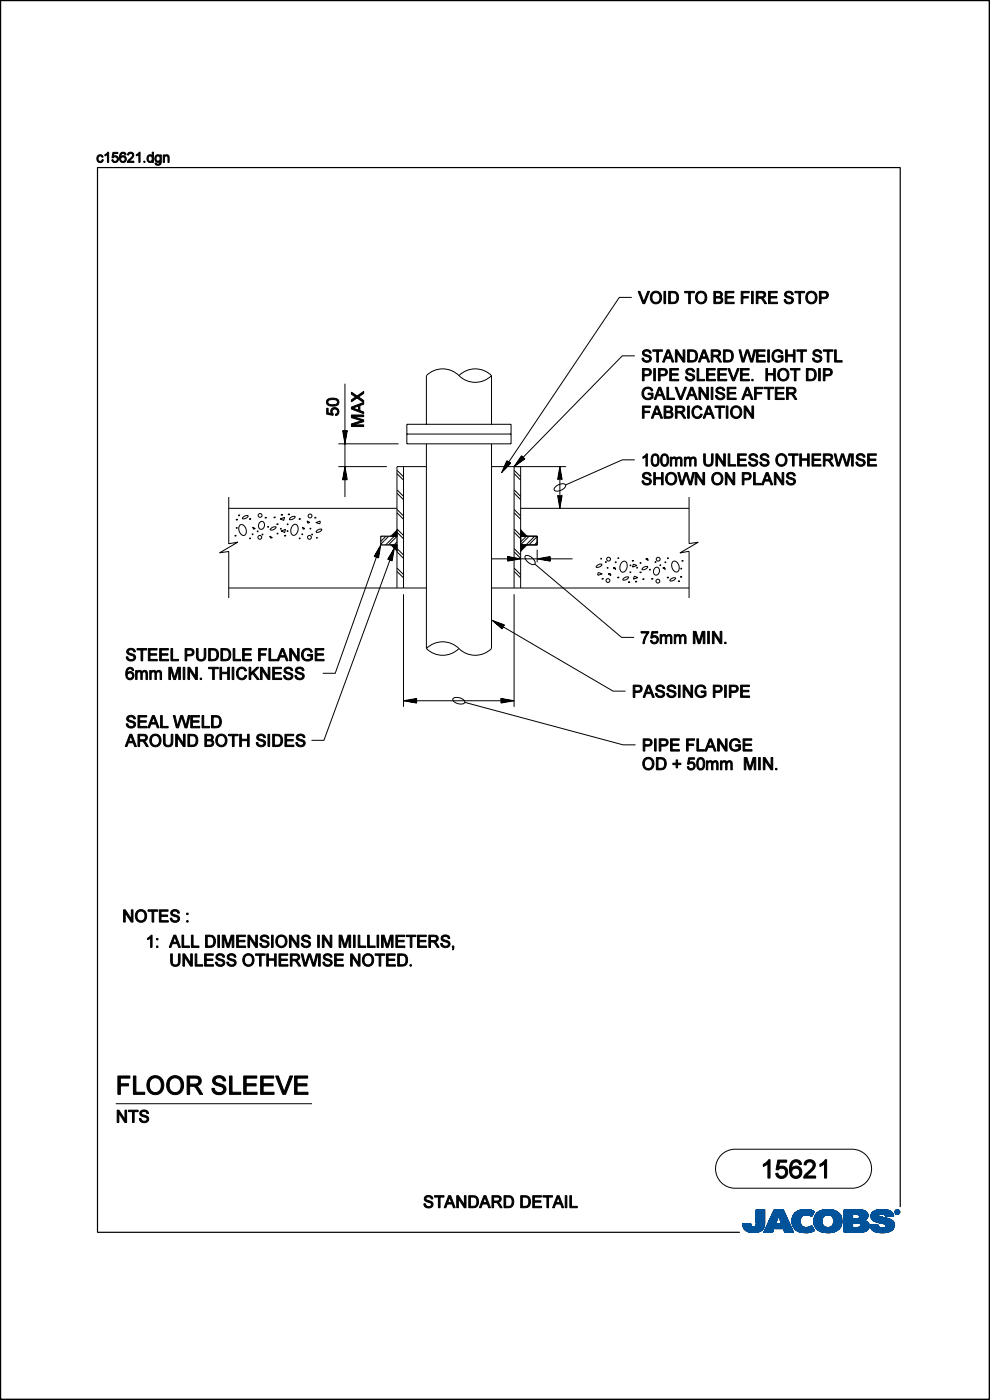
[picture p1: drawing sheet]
<svg xmlns="http://www.w3.org/2000/svg" width="210mm" height="297mm" viewBox="0 0 210 297" stroke-linecap="round" stroke-linejoin="round" font-family="sans-serif">
<path d="M191 256.1v-220.6h-170.3v225.9h136.2M.1 296.6v.3h209.7v-296.8h-209.7v296.8" fill="none" stroke="#000" stroke-width=".25"/>
<path d="M80.8 113.8h3.4v1.8h-3.4zM110.5 113.8h3.4v1.8h-3.4z" fill="none" stroke="#98916e" stroke-width=".21"/>
<g fill="none" stroke="#000" stroke-width=".21">
<path d="M.1 .1h209.8v296.7h-209.8zM97.4 79.7a4.9 4.9 0 0 0 6.9 0M97.4 79.7a4.9 4.9 0 0 1 6.9 0M97.4 79.7a4.9 4.9 0 0 0-7 0v10.3M104.3 79.7v10.3M134 63.1h-2.6l-23.9 35.5 .1-.3 .2 .1-.5 .6 .3-.8 .4 .2-1 1 .6-1.3 .6 .2-1.5 1.5 .9-1.9 .7 .4-1.9 2 1.1-2.6 .8 .6M134.6 75.5h-2.6l-21.5 22 .1-.2 .2 .1-.6 .4 .5-.7 .3 .3-1.2 .8 .9-1.2 .5 .4-1.7 1.2 1.2-1.8 .6 .6-2.3 1.6 1.6-2.3 .7 .7M71.8 99h10.3M71.8 94.2h12.8M73.2 91.4v.7l-.1-.3 .2-.1-.1 .8-.2-.9h.4l-.2 1.4-.3-1.4 .7-.2-.4 2.1-.4-2.1h.9l-.5 2.7-.5-2.7h1M73.2 81.4v24.1M84.2 99.8l1.4 1.4"/>
<path d="M85.6 99v25.7M86.3 92.1h22.1M86.3 90h22.1v4.2h-22.1zM90.4 99h-6.2v25.7M90.4 94.2v43.4M104.3 94.2v43.4a4.9 4.9 0 0 1-6.9 0M104.3 99h15.8M109 99v25.7M109.1 99.8l1.3 1.4M110.4 99v25.7M118.8 99l.4 2.8-.4-.2-.5 .2M118.8 99v8.8"/>
<path d="M118.8 99l-.5 2.8M134.6 97.6h-2.6l-12 5.3M48.5 107.8h35.7M48.5 105.4v10l2-.4-3.9 2.3 1.9-.3v9.9M49.8 113.6h.3zM50.1 110.2h.3zM50.6 109.3h.3zM50.8 111.5l.3-.2a1.32 1.32 0 0 1 1.1 .9 1.32 1.32 0 0 1-.4 1.4 1.36 1.36 0 0 1-1-2.1zM51.6 109.7a.91 .91 0 0 1 1-.3 .98 .98 0 0 1-1.2 .6zM52.9 110.1h.3zM53.6 111.8l.5 .3-.3 .2zM55.2 110.8a.63 .63 0 0 1 .8 0 .63 .63 0 0 1 .1 .8 .66 .66 0 0 1-.8 .7 .66 .66 0 0 1-.4-1z"/>
<path d="M56.3 109.8h.2zM57.2 113.7l.6 .4-.4 .1zM57.5 112a.91 .91 0 0 1 1.1-.2 .98 .98 0 0 1-1.3 .6zM58.1 109.7h.3zM58.7 111.2h.3zM59.4 110.1l.9-.3-.1 .6zM59.6 112.6l.9-.3-.1 .7zM59.7 109.2h.2zM60.4 113.6h.2zM61.2 109.1h.2zM61.6 109.8a.91 .91 0 0 1 1-.2 .98 .98 0 0 1-1.2 .6zM62.1 111.5l.6-.3a1.32 1.32 0 0 1 .5 1.4 1.32 1.32 0 0 1-1 1 1.36 1.36 0 0 1-.1-2.1z"/>
<path d="M63.5 110.1h.2zM64.1 111.8l.6 .3-.4 .2zM65.1 110.6l.2 .4M65.1 110.5l.6 .3M65.7 110.8l-.3 .2M66.8 109.8h.2zM67 110.8l.8 .3M67.3 112.5a.91 .91 0 0 1 1-.2 .98 .98 0 0 1-1.2 .6zM67.9 110.5l-.9 .4M68 110.6l-.2 .6M72.7 101.8h1l-.5-2.8-.5 2.8 .8-.1-.4-2.1-.3 2.1 .6-.2-.3-1.4-.2 1.4h.4l-.1-.9-.2 .8h.2v-.3v.7M79.4 118l.9 .4 .5-2.8-1.4 2.4 .8 .2 .3-2-1 1.8 .6 .1 .3-1.5-.7 1.3 .4 .1 .1-.9-.4 .7h.2l.1-.3-9 25.3h-2.6"/>
<path d="M81.9 113.8l-1.1 1.1M82.3 118.7l.9 .3 .5-2.8-1.4 2.5 .8 .2 .3-2.1-1 1.8 .6 .1 .3-1.4-.7 1.2 .4 .1 .1-.9-.4 .7h.2l.1-.2-14.3 38.9h-2.6M82.4 115.6l1.8-1.8h-3.4v1.8h3.4M82.5 113.8l-1.7 1.7M83.7 113.8l-1.9 1.8M84.2 117.1l1.4 1.4M84.2 116.4l1.4 1.3M84.2 112.9l1.4 1.4M84.2 112.2l1.4 1.4M84.2 108.8l1.4 1.4M84.2 108.1l1.4 1.4M84.2 104.6l1.4 1.4"/>
<path d="M84.2 103.9l1.4 1.4M84.2 100.5l1.4 1.4M84.2 114.9l-.6 .7M84.2 115.5v.1M104.4 118.6h17M107.7 118.1v.9l2.7-.4-2.7-.5 .1 .8 2-.4-2-.3 .1 .6 1.4-.3-1.4-.2 .1 .4 .8-.1-.8-.2 .1 .2h.3h-.7M109.1 117.1l1.3 1.4M109.1 116.4l1.3 1.3M109.1 112.9l1.3 1.4M109.1 112.2l1.3 1.4M109.1 108.8l1.3 1.4M109.1 108.1l1.3 1.4"/>
<path d="M109.1 104.6l1.3 1.4M109.1 103.9l1.3 1.4M109.1 100.5l1.3 1.4M110.4 107.8h35.8M110.5 113.8h3.4v1.8h-3.4zM110.5 113.8h3.4v1.8h-3.4M111.4 118a1.69 1.69 0 0 1 2.1 1.7 1.69 1.69 0 0 1-2.1-1.7zM111.7 113.8l-1.2 1.1M112.2 113.8l-1.7 1.7M113.4 113.8l-1.8 1.8M113.4 119.7l18.5 15.5h2.6M113.9 116.6v2.7"/>
<path d="M113.9 113.8l-1.7 1.8M113.9 115l-.5 .6M116.7 118.6h-.7l.3-.1v.2l-.7-.1 .8-.2v.4l-1.4-.2 1.5-.3 .1 .7-2.1-.4 2.1-.4 .1 .8-2.8-.4 2.8-.5v.9M117.7 103.4a1.74 1.74 0 0 1 2.3-.5 1.69 1.69 0 0 1-2.5 1zM118.5 105.3l.3 1.2 .2-1.2M118.5 101.5l.3-1.2 .2 1.2M118.6 105.3l.2 .6 .1-.6M118.6 101.5l.2-.5 .1 .5M119.1 105.2l-.3 2-.4-1.9M119.1 101.6l-.3-1.9-.4 1.9M119.2 105.1l-.5 .1-.4-.1 .5 2.7M119.2 105.1l-.4 2.7"/>
<path d="M126.7 120a.91 .91 0 0 1 1-.3 .98 .98 0 0 1-1.2 .6zM131.9 119.3l.6-.2a1.32 1.32 0 0 1 .5 1.3 1.32 1.32 0 0 1-1 1 1.36 1.36 0 0 1-.1-2.1zM134.1 118.9h.3zM134.3 119.7l.8 .3-.9 .3zM137 118.6l.3-.1 .2 .4zM142.7 119.2l.2-.1a1.32 1.32 0 0 1 1.1 .9 1.32 1.32 0 0 1-.4 1.3 1.36 1.36 0 0 1-.9-2.1zM144.7 118.9l.2 .1zM146.2 105.4v9.9l1.9-.3-3.9 2.3 2-.4v10M48.5 124.7h41.9M84.2 121.2l1.4 1.4M84.2 120.5l1.4 1.4M85.6 126.1v23.9"/>
<path d="M90.4 137.6a4.9 4.9 0 0 1 7 0M90.4 137.6a4.9 4.9 0 0 0 7 0M104.3 124.7h41.9M106.5 133.4l.5-.8-2.6-1 2.1 1.8 .4-.8-2-.7 1.6 1.4 .2-.6-1.4-.5 1.1 .9 .2-.4-.8-.3 .6 .5v-.2l-.2-.1 23.8 14h2.7M109 126.1v23.9M109.1 121.2l1.3 1.4M109.1 120.5l1.3 1.4M126.9 121.4l-.1 .6M127 121.5l.8 .3M127.7 122.8h.3zM127.7 121.7l-.9 .4M129 121.8l.6 .3"/>
<path d="M129.4 121.6l-.4 .2M129.4 121.6l.2 .4M130.1 120.5l.3-.1 .2 .4zM131 122.5h.3zM132.3 122.7a.91 .91 0 0 1 1-.3 .98 .98 0 0 1-1.2 .6zM133.3 123.5h.3zM134.5 122.2l.8 .3-.9 .4zM134.8 123.4h.3zM135.8 121.4h.2zM136.4 122.8h.2zM136.4 120.5a.91 .91 0 0 1 1-.3 .98 .98 0 0 1-1.2 .6zM138.2 122.8h.3z"/>
<path d="M138.9 120.5a.63 .63 0 0 1 .8 0 .63 .63 0 0 1 .2 .8 .66 .66 0 0 1-.8 .7 .66 .66 0 0 1-.5-1zM140.6 120.5l.3-.1 .2 .4zM141.6 122.5h.2zM142.3 122.8a.91 .91 0 0 1 1-.2 .98 .98 0 0 1-1.2 .6zM143.9 123.3h.3zM144.4 122.3l.2 .1zM85.6 148.7h23.4M88.4 148.7h-.7l.3-.1v.2l-.8-.1 .9-.2v.4l-1.4-.2 1.5-.3 .1 .7-2.1-.4 2.1-.4 .1 .8-2.8-.4 2.8-.5v.9M96.2 148.1a1.85 1.85 0 0 1 2.4 .9 1.69 1.69 0 0 1-2.6-.7zM98.6 149l33.6 9h2.6M106.3 148.2v.9l2.7-.4-2.7-.5 .1 .8 2-.4-2-.3 .1 .6 1.4-.3-1.4-.2 .1 .4 .8-.1-.8-.2 .1 .2h.3h-.7M24.6 234.1h41.6"/>
<path d="M153 245l1.3-.9 1.6-.3h24.8a4.1 4.1 0 0 1 4.2 4.1 4.1 4.1 0 0 1-4.2 4.2h-24.8a4.1 4.1 0 0 1-3.8-2.6 4.1 4.1 0 0 1 .9-4.5z"/>
<circle cx="50.2" cy="112" r=".09"/>
<circle cx="53" cy="114.2" r=".09"/>
<circle cx="53.6" cy="113.3" r=".09"/>
<circle cx="54.7" cy="112.7" r=".09"/>
<circle cx="55.1" cy="114" r=".41"/>
<circle cx="55.2" cy="109.3" r=".41"/>
<circle cx="55.7" cy="113.4" r=".09"/>
<circle cx="56.9" cy="111.8" r=".09"/>
<circle cx="58.9" cy="113.2" r=".09"/>
<circle cx="59.6" cy="112.2" r=".09"/>
<circle cx="61" cy="112.7" r=".09"/>
<circle cx="61" cy="111.2" r=".09"/>
<circle cx="63.6" cy="114.2" r=".09"/>
<circle cx="64.1" cy="113.3" r=".09"/>
<circle cx="65.6" cy="114" r=".41"/>
<circle cx="65.8" cy="109.5" r=".41"/>
<circle cx="65.8" cy="112.1" r=".09"/>
<circle cx="66.2" cy="113.4" r=".09"/>
<circle cx="67.2" cy="114.1" r=".09"/>
<circle cx="127.5" cy="118.5" r=".09"/>
<circle cx="128.5" cy="119.2" r=".09"/>
<circle cx="129.1" cy="118.6" r=".41"/>
<circle cx="130.6" cy="119.3" r=".09"/>
<circle cx="131.2" cy="118.4" r=".09"/>
<circle cx="133.7" cy="120" r=".09"/>
<circle cx="135.9" cy="119.4" r=".09"/>
<circle cx="139.1" cy="119.2" r=".09"/>
<circle cx="139.6" cy="118.6" r=".41"/>
<circle cx="140.1" cy="119.9" r=".09"/>
<circle cx="141.1" cy="119.3" r=".09"/>
<circle cx="141.7" cy="118.4" r=".09"/>
<circle cx="128.9" cy="120.5" r=".09"/>
<circle cx="129" cy="123.2" r=".41"/>
<circle cx="133.7" cy="121.4" r=".09"/>
<circle cx="135.2" cy="120.4" r=".09"/>
<circle cx="137.9" cy="120.9" r=".09"/>
<circle cx="139.6" cy="123.3" r=".41"/>
<circle cx="144.5" cy="120.6" r=".09"/>
</g>
<g fill="#000" stroke="#000" stroke-width=".21">
<path d="M82.8 115.6h1.4v1.5zM84.2 112.3v1.5h-1.4zM110.5 115.6h1.4l-1.4 1.5zM110.5 112.3l1.4 1.5h-1.4z"/>
<path d="M20.7 33l.4-.2 .4 .1 .4 .4-.3 .1-.1-.3a.53 .53 0 0 0-.7 .6 .53 .53 0 0 0 .7 .4l.2-.2h.2a.73 .73 0 0 1-.9 .5 .73 .73 0 0 1-.4-1z" fill-rule="evenodd"/>
<path d="M22.3 32.8l.7-.5v2.1h-.2v-1.6l-.5 .3z" fill-rule="evenodd"/>
<path d="M24 32.3h1v.3h-.8l-.1 .6a.71 .71 0 0 1 1 .3 .71 .71 0 0 1-.5 1 .71 .71 0 0 1-.9-.6h.3a.47 .47 0 0 0 .7 .2 .47 .47 0 0 0 0-.7 .47 .47 0 0 0-.7 .1l-.2-.1z" fill-rule="evenodd"/>
<path d="M25.6 32.5a.67 .67 0 0 1 .7-.2 .67 .67 0 0 1 .5 .5l-.3 .1a.51 .51 0 0 0-.7-.3 .51 .51 0 0 0-.2 .7 .71 .71 0 0 1 1.1 .1 .71 .71 0 0 1-.4 1.1 .71 .71 0 0 1-.9-.6v-.8zM25.6 33.8a.5 .5 0 0 0 1 0 .5 .5 0 0 0-1 0z" fill-rule="evenodd"/>
<path d="M27.2 32.4a.7 .7 0 0 1 1.1 .2 .7 .7 0 0 1-.3 1l-.6 .6h1v.2h-1.4l.2-.4 .8-.8a.42 .42 0 0 0-.1-.6 .42 .42 0 0 0-.6 .3h-.3z" fill-rule="evenodd"/>
<path d="M28.9 32.8l.8-.5v2.1h-.2v-1.6l-.6 .3z" fill-rule="evenodd"/>
<path d="M30.5 34.2h.3v.2h-.3z" fill-rule="evenodd"/>
<path d="M31.4 33.1l.5-.3 .4 .3v-.8h.2v2.1h-.2v-.2a.68 .68 0 0 1-.9 .1 .68 .68 0 0 1-.2-.9zM31.5 33.2a.54 .54 0 0 0-.1 .8 .54 .54 0 0 0 .8 .1 .54 .54 0 0 0 .1-.8 .54 .54 0 0 0-.8-.1z" fill-rule="evenodd"/>
<path d="M33 33.1l.3-.3 .7 .2v-.1h.2v1.3a.69 .69 0 0 1-.5 .8 .69 .69 0 0 1-.8-.4h.2a.47 .47 0 0 0 .8 0l.1-.4a.73 .73 0 0 1-1 0 .73 .73 0 0 1-.1-1zM33.2 33.2a.53 .53 0 0 0-.1 .7 .53 .53 0 0 0 .7 .2 .53 .53 0 0 0 .1-.8 .53 .53 0 0 0-.7-.1z" fill-rule="evenodd"/>
<path d="M34.6 32.9h.3v.2a.54 .54 0 0 1 .6-.2 .54 .54 0 0 1 .4 .6v.9h-.3v-1.2a.4 .4 0 0 0-.5-.1 .4 .4 0 0 0-.2 .5v.8h-.3z" fill-rule="evenodd"/>
<path d="M136.5 74.4a1.01 1.01 0 0 1 1.6 .5h-.3a.54 .54 0 0 0-.7-.5 .54 .54 0 0 0-.4 .7l1 .3a.81 .81 0 0 1 .3 1.2 .81 .81 0 0 1-1.1 .2l-.6-.4-.1-.4h.3a.62 .62 0 0 0 .7 .6 .62 .62 0 0 0 .6-.7l-1-.4a.66 .66 0 0 1-.5-.4 .66 .66 0 0 1 .2-.7z" fill-rule="evenodd"/>
<path d="M135.4 61.8h.3l.9 2.3 .8-2.3h.4l-1 2.6h-.4z" fill-rule="evenodd"/>
<path d="M138.3 62.1a1.28 1.28 0 0 1 1.7 0 1.28 1.28 0 0 1 .2 1.7 1.25 1.25 0 0 1-1.7 .5 1.25 1.25 0 0 1-.5-1.7zM138.5 62.3a1.01 1.01 0 0 0-.2 1.3 1.01 1.01 0 0 0 1.3 .4 1 1 0 0 0 .3-1.4 1 1 0 0 0-1.4-.3z" fill-rule="evenodd"/>
<path d="M138.5 74.2h2v.3h-.8v2.3h-.4v-2.3h-.8z" fill-rule="evenodd"/>
<path d="M141.5 74.2h.4l1 2.6h-.3l-.3-.8h-1.1l-.3 .8h-.4zM141.7 74.5l-.4 1.2h.9z" fill-rule="evenodd"/>
<path d="M140.8 61.8h.4v2.6h-.4z" fill-rule="evenodd"/>
<path d="M141.8 61.8a1.74 1.74 0 0 1 1.9 .4 1.33 1.33 0 0 1 .2 1.4 1.33 1.33 0 0 1-1.1 .8h-1zM142.2 62.1v2a1.06 1.06 0 0 0 1.4-1 1.06 1.06 0 0 0-1.4-1z" fill-rule="evenodd"/>
<path d="M143.3 74.2h.3l1.3 2v-2h.4v2.6h-.4l-1.3-2v2h-.3z" fill-rule="evenodd"/>
<path d="M145.7 78.3a1.01 1.01 0 0 1 1.6 .6h-.3a.54 .54 0 0 0-.7-.5 .54 .54 0 0 0-.4 .7l1 .3a.81 .81 0 0 1 .3 1.1 .81 .81 0 0 1-1.1 .3l-.6-.4-.1-.5h.3a.62 .62 0 0 0 .7 .7 .62 .62 0 0 0 .6-.7l-1-.4a.66 .66 0 0 1-.5-.5 .66 .66 0 0 1 .2-.7z" fill-rule="evenodd"/>
<path d="M145.9 74.2a1.74 1.74 0 0 1 1.8 .4 1.33 1.33 0 0 1 .2 1.4 1.33 1.33 0 0 1-1.1 .8h-.9zM146.2 74.5v2a1.06 1.06 0 0 0 1.4-1 1.06 1.06 0 0 0-1.4-1z" fill-rule="evenodd"/>
<path d="M145.2 61.8h2.1v.3h-.9v2.3h-.3v-2.3h-.9z" fill-rule="evenodd"/>
<path d="M147.9 62.1a1.28 1.28 0 0 1 1.7 0 1.28 1.28 0 0 1 .2 1.7 1.25 1.25 0 0 1-1.7 .5 1.25 1.25 0 0 1-.5-1.7zM148.1 62.3a1.01 1.01 0 0 0-.2 1.3 1.01 1.01 0 0 0 1.3 .4 1 1 0 0 0 .3-1.4 1 1 0 0 0-1.4-.3z" fill-rule="evenodd"/>
<path d="M149.1 74.2h.4l1 2.6h-.3l-.3-.8h-1.1l-.3 .8h-.4zM149.3 74.5l-.4 1.2h.9z" fill-rule="evenodd"/>
<path d="M150.9 74.2a2.46 2.46 0 0 1 1.7 .2l.2 .3a.7 .7 0 0 1-.6 .9l.8 1.2h-.4l-.5-.9-.5-.2h-.4v1.1h-.3zM151.2 74.5v.9h.7a.44 .44 0 0 0 .6-.4 .44 .44 0 0 0-.5-.5z" fill-rule="evenodd"/>
<path d="M151.4 61.8h1a.65 .65 0 0 1 .8 .4 .65 .65 0 0 1-.3 .8 .74 .74 0 0 1 .4 .9 .74 .74 0 0 1-.9 .5h-1zM151.8 62.1v.8h.8a.42 .42 0 0 0 .2-.6 .42 .42 0 0 0-.5-.2zM151.8 63.2v.9h.6a.47 .47 0 0 0 .6-.5 .47 .47 0 0 0-.6-.4z" fill-rule="evenodd"/>
<path d="M153.5 74.2a1.74 1.74 0 0 1 1.8 .4 1.33 1.33 0 0 1 .2 1.4 1.33 1.33 0 0 1-1.1 .8h-.9zM153.8 74.5v2a1.06 1.06 0 0 0 1.4-1 1.06 1.06 0 0 0-1.4-1z" fill-rule="evenodd"/>
<path d="M153.8 61.8h1.9v.3h-1.5v.8h1.4v.3h-1.4v.9h1.5v.3h-1.9z" fill-rule="evenodd"/>
<path d="M157.2 61.8h1.7v.3h-1.3v.8h1.1v.3h-1.1v1.2h-.4z" fill-rule="evenodd"/>
<path d="M156.8 74.2h.3l.5 2.3 .7-2.3h.4l.7 2.3 .5-2.3h.4l-.6 2.6h-.5l-.7-2.3-.7 2.3h-.4z" fill-rule="evenodd"/>
<path d="M159.4 61.8h.4v2.6h-.4z" fill-rule="evenodd"/>
<path d="M160.4 61.8a2.47 2.47 0 0 1 1.8 .2l.2 .3a.7 .7 0 0 1-.7 .9l.9 1.2h-.4l-.6-.9-.4-.2h-.4v1.1h-.4zM160.8 62.1v.9h.7a.44 .44 0 0 0 .6-.4 .44 .44 0 0 0-.5-.5z" fill-rule="evenodd"/>
<path d="M160.4 74.2h1.9v.3h-1.5v.8h1.4v.3h-1.4v.9h1.5v.3h-1.9z" fill-rule="evenodd"/>
<path d="M162.8 74.2h.4v2.6h-.4z" fill-rule="evenodd"/>
<path d="M163 61.8h1.9v.3h-1.5v.8h1.4v.3h-1.4v.9h1.5v.3h-1.9z" fill-rule="evenodd"/>
<path d="M165.3 78.5a1.28 1.28 0 0 1 1.7 0 1.28 1.28 0 0 1 .2 1.7 1.25 1.25 0 0 1-1.7 .4 1.25 1.25 0 0 1-.5-1.7zM165.6 78.7a1.01 1.01 0 0 0-.2 1.3 1.01 1.01 0 0 0 1.2 .4 1 1 0 0 0 .3-1.4 1 1 0 0 0-1.3-.3z" fill-rule="evenodd"/>
<path d="M164.1 74.5a1.16 1.16 0 0 1 2 .4l-.4 .1a.9 .9 0 0 0-1.2-.4 .9 .9 0 0 0-.4 1.2 .95 .95 0 0 0 1.6 .5v-.5h-.7v-.3h1.1v.9a1.39 1.39 0 0 1-2 .1 1.39 1.39 0 0 1 0-2z" fill-rule="evenodd"/>
<path d="M166.7 62a1.01 1.01 0 0 1 1.6 .5h-.4a.54 .54 0 0 0-.6-.5 .54 .54 0 0 0-.4 .7l1 .3a.81 .81 0 0 1 .3 1.2 .81 .81 0 0 1-1.1 .2l-.6-.4-.2-.4h.4a.62 .62 0 0 0 .6 .6 .62 .62 0 0 0 .6-.7l-.9-.4a.66 .66 0 0 1-.6-.4 .66 .66 0 0 1 .3-.7z" fill-rule="evenodd"/>
<path d="M166.6 74.2h.4v1.1h1.3v-1.1h.3v2.6h-.3v-1.2h-1.3v1.2h-.4z" fill-rule="evenodd"/>
<path d="M168.6 61.8h2.1v.3h-.9v2.3h-.3v-2.3h-.9z" fill-rule="evenodd"/>
<path d="M169 74.2h2.1v.3h-.9v2.3h-.3v-2.3h-.9z" fill-rule="evenodd"/>
<path d="M171.2 62.1a1.28 1.28 0 0 1 1.8 0 1.28 1.28 0 0 1 .2 1.7 1.25 1.25 0 0 1-1.7 .5 1.25 1.25 0 0 1-.5-1.7zM171.5 62.3a1.01 1.01 0 0 0-.2 1.3 1.01 1.01 0 0 0 1.3 .4 1 1 0 0 0 .3-1.4 1 1 0 0 0-1.4-.3z" fill-rule="evenodd"/>
<path d="M172.7 74.4a1.01 1.01 0 0 1 1.6 .5h-.4a.54 .54 0 0 0-.6-.5 .54 .54 0 0 0-.4 .7l1 .3a.81 .81 0 0 1 .3 1.2 .81 .81 0 0 1-1.1 .2l-.6-.4-.2-.4h.4a.62 .62 0 0 0 .6 .6 .62 .62 0 0 0 .6-.7l-.9-.4a.66 .66 0 0 1-.5-.4 .66 .66 0 0 1 .2-.7z" fill-rule="evenodd"/>
<path d="M173.8 61.8h1a.79 .79 0 0 1 .9 .8 .79 .79 0 0 1-.9 .8h-.6v1h-.4zM174.2 62.1v1h.6a.49 .49 0 0 0 .5-.4 .49 .49 0 0 0-.2-.6z" fill-rule="evenodd"/>
<path d="M174.6 74.2h2.1v.3h-.9v2.3h-.3v-2.3h-.9z" fill-rule="evenodd"/>
<path d="M177 74.2h.4v2.3h1.2v.3h-1.6z" fill-rule="evenodd"/>
<path d="M69.4 84.8a2.06 2.06 0 0 1 2.4 0 .84 .84 0 0 1 0 1 .84 .84 0 0 1-.9 .3l-.3 .1a.94 .94 0 0 1-1.1-.2 .94 .94 0 0 1-.2-1.1zM69.7 85a.56 .56 0 0 0 0 .7 .56 .56 0 0 0 .6 .2h.3a.62 .62 0 0 0 .8-.2 .62 .62 0 0 0-.1-.8 1.97 1.97 0 0 0-1.6 .1z" fill-rule="evenodd"/>
<path d="M69.3 86.6h.3v1l.7 .1a.85 .85 0 0 1 .4-1.2 .85 .85 0 0 1 1.2 .6 .85 .85 0 0 1-.7 1.1l-.1-.3a.56 .56 0 0 0 .4-.9 .56 .56 0 0 0-.9-.1 .56 .56 0 0 0 .1 .9l-.1 .3-1.3-.2z" fill-rule="evenodd"/>
<path d="M74.5 88h2.6v.4h-2.3l2.3 .7v.4l-2.3 .6h2.3v.4h-2.6v-.6l2.2-.6-2.2-.7z" fill-rule="evenodd"/>
<path d="M74.5 86.4l2.6-1v.3l-.8 .3v1.1l.8 .3v.4l-2.6-1zM74.8 86.6l1.2 .4v-.9z" fill-rule="evenodd"/>
<path d="M74.5 83.2l1.2 .8 1.4-1v.5l-1.1 .7 1.1 .8v.4l-1.4-1-1.2 .8v-.4l1-.6-1-.6z" fill-rule="evenodd"/>
<path d="M136.3 78.2h.9a.79 .79 0 0 1 1 .7 .79 .79 0 0 1-1 .8h-.6v1.1h-.3zM136.6 78.5v.9h.6a.49 .49 0 0 0 .6-.3 .49 .49 0 0 0-.3-.6z" fill-rule="evenodd"/>
<path d="M136.3 86.1h1.7v.3h-1.4v.8h1.2v.3h-1.2v1.2h-.3z" fill-rule="evenodd"/>
<path d="M136.4 96.9l.7-.6h.2v2.6h-.3v-2l-.6 .3z" fill-rule="evenodd"/>
<path d="M136.5 82.5a1.16 1.16 0 0 1 2 .4l-.3 .1a.9 .9 0 0 0-1.3-.5 .9 .9 0 0 0-.4 1.3 .95 .95 0 0 0 1.7 .4v-.5h-.7v-.3h1v1a1.39 1.39 0 0 1-2 .1 1.39 1.39 0 0 1 0-2z" fill-rule="evenodd"/>
<path d="M138.5 96.4a.93 .93 0 0 1 1.1 .1 .93 .93 0 0 1 .2 1.1 .93 .93 0 0 1-.2 1.1 .93 .93 0 0 1-1.1 .1 2 2 0 0 1 0-2.4zM138.6 96.8a1.84 1.84 0 0 0 .2 1.8 .68 .68 0 0 0 .7-.3 .68 .68 0 0 0 0-.7 .68 .68 0 0 0-.1-.7 .68 .68 0 0 0-.6-.3z" fill-rule="evenodd"/>
<path d="M139.1 86.1h.4l1 2.6h-.3l-.3-.8h-1.1l-.3 .8h-.4zM139.3 86.4l-.4 1.2h.9z" fill-rule="evenodd"/>
<path d="M138.7 78.2h.3v2.6h-.3z" fill-rule="evenodd"/>
<path d="M139.7 82.2h.4l1 2.6h-.3l-.3-.8h-1.1l-.3 .8h-.3zM139.9 82.5l-.4 1.2h.9z" fill-rule="evenodd"/>
<path d="M139.7 78.2h.9a.79 .79 0 0 1 1 .7 .79 .79 0 0 1-1 .8h-.6v1.1h-.3zM140 78.5v.9h.6a.49 .49 0 0 0 .6-.3 .49 .49 0 0 0-.3-.6z" fill-rule="evenodd"/>
<path d="M140.5 96.4a.93 .93 0 0 1 1.1 .1 .93 .93 0 0 1 .2 1.1 .93 .93 0 0 1-.2 1.1 .93 .93 0 0 1-1.1 .1 2 2 0 0 1 0-2.4zM140.6 96.8a1.84 1.84 0 0 0 .2 1.8 .68 .68 0 0 0 .7-.3 .68 .68 0 0 0 0-.7 .68 .68 0 0 0 0-.7 .68 .68 0 0 0-.7-.3z" fill-rule="evenodd"/>
<path d="M140.9 86.1h.9a.65 .65 0 0 1 .8 .4 .65 .65 0 0 1-.3 .8 .74 .74 0 0 1 .4 .9 .74 .74 0 0 1-.9 .5h-.9zM141.2 86.4v.8h.9a.42 .42 0 0 0 .2-.6 .42 .42 0 0 0-.6-.2zM141.2 87.5v.9h.6a.47 .47 0 0 0 .6-.4 .47 .47 0 0 0-.6-.5z" fill-rule="evenodd"/>
<path d="M141.5 82.2h.3v2.3h1.3v.3h-1.6z" fill-rule="evenodd"/>
<path d="M142.1 78.2h1.8v.3h-1.5v.8h1.4v.3h-1.4v.9h1.6v.3h-1.9z" fill-rule="evenodd"/>
<path d="M142.2 97h.3v.3a.58 .58 0 0 1 .5-.4 .58 .58 0 0 1 .5 .4 .6 .6 0 0 1 .7-.4 .6 .6 0 0 1 .5 .7v1.3h-.3l-.1-1.5-.3-.2a.46 .46 0 0 0-.4 .6v1.1h-.3v-1.2a.43 .43 0 0 0-.6-.4 .43 .43 0 0 0-.2 .6v1h-.3z" fill-rule="evenodd"/>
<path d="M143.3 86.1a2.47 2.47 0 0 1 1.7 .2l.2 .3a.7 .7 0 0 1-.6 .9l.9 1.2h-.4l-.6-.9-.5-.2h-.4v1.1h-.3zM143.6 86.4v.9h.7a.44 .44 0 0 0 .6-.4 .44 .44 0 0 0-.5-.5z" fill-rule="evenodd"/>
<path d="M143.2 82.2h.4l.8 2.2 .8-2.2h.4l-1 2.6h-.4z" fill-rule="evenodd"/>
<path d="M145.2 97h.3v.3a.58 .58 0 0 1 .5-.4 .58 .58 0 0 1 .5 .4 .6 .6 0 0 1 .7-.4 .6 .6 0 0 1 .5 .7v1.3h-.3l-.1-1.5-.3-.2a.46 .46 0 0 0-.4 .6v1.1h-.3v-1.2a.43 .43 0 0 0-.6-.4 .43 .43 0 0 0-.2 .6v1h-.3z" fill-rule="evenodd"/>
<path d="M146.5 82.2h.4l1 2.6h-.3l-.3-.8h-1.1l-.3 .8h-.4zM146.7 82.5l-.4 1.2h.9z" fill-rule="evenodd"/>
<path d="M145.9 86.1h.3v2.6h-.3z" fill-rule="evenodd"/>
<path d="M147.9 78.2h.3v2.3h1.3v.3h-1.6z" fill-rule="evenodd"/>
<path d="M148.3 82.2h.3l1.3 1.9v-1.9h.4v2.6h-.4l-1.3-2v2h-.3z" fill-rule="evenodd"/>
<path d="M147.1 86.4a1.05 1.05 0 0 1 1.8 .4l-.3 .1a.76 .76 0 0 0-1-.5 .76 .76 0 0 0-.5 1 .78 .78 0 0 0 .5 1 .78 .78 0 0 0 1-.6l.4 .1a1.13 1.13 0 0 1-1.4 .9 1.13 1.13 0 0 1-.8-1.4z" fill-rule="evenodd"/>
<path d="M150.1 86.1h.4l1 2.6h-.3l-.3-.8h-1.1l-.3 .8h-.4zM150.3 86.4l-.4 1.2h.9z" fill-rule="evenodd"/>
<path d="M149.9 78.2h1.8v.3h-1.5v.8h1.4v.3h-1.4v.9h1.6v.3h-1.9z" fill-rule="evenodd"/>
<path d="M150.9 82.2h.3v2.6h-.3z" fill-rule="evenodd"/>
<path d="M149.3 96.3h.3v1.5a.67 .67 0 0 0 .7 .8 .67 .67 0 0 0 .6-.8v-1.5h.4v1.5a1.01 1.01 0 0 1-1 1.1 1.01 1.01 0 0 1-1-1.1z" fill-rule="evenodd"/>
<path d="M152.1 82.3a1.01 1.01 0 0 1 1.6 .6h-.3a.54 .54 0 0 0-.7-.5 .54 .54 0 0 0-.4 .6l1 .4a.81 .81 0 0 1 .3 1.1 .81 .81 0 0 1-1.1 .3l-.6-.4-.1-.5h.3a.62 .62 0 0 0 .7 .6 .62 .62 0 0 0 .6-.7l-1-.3a.66 .66 0 0 1-.5-.5 .66 .66 0 0 1 .2-.7z" fill-rule="evenodd"/>
<path d="M151.9 96.3h.3l1.3 2v-2h.4v2.6h-.4l-1.3-2v2h-.3z" fill-rule="evenodd"/>
<path d="M152.3 78.2h1.8v.3h-1.5v.8h1.4v.3h-1.4v.9h1.6v.3h-1.9z" fill-rule="evenodd"/>
<path d="M151.7 86.1h2v.3h-.8v2.3h-.4v-2.3h-.8z" fill-rule="evenodd"/>
<path d="M154.1 86.1h.3v2.6h-.3z" fill-rule="evenodd"/>
<path d="M154.3 82.2h1.8v.3h-1.5v.8h1.4v.3h-1.4v.9h1.6v.3h-1.9z" fill-rule="evenodd"/>
<path d="M154.5 96.3h.3v2.3h1.3v.3h-1.6z" fill-rule="evenodd"/>
<path d="M155.3 86.4a1.28 1.28 0 0 1 1.7 0 1.28 1.28 0 0 1 .2 1.7 1.25 1.25 0 0 1-1.7 .5 1.25 1.25 0 0 1-.5-1.7zM155.6 86.6a1.01 1.01 0 0 0-.2 1.3 1.01 1.01 0 0 0 1.2 .4 1 1 0 0 0 .3-1.4 1 1 0 0 0-1.3-.3z" fill-rule="evenodd"/>
<path d="M154.4 78.2h.4l.8 2.3 .8-2.3h.4l-1 2.6h-.4z" fill-rule="evenodd"/>
<path d="M156.5 96.3h1.8v.3h-1.5v.8h1.4v.3h-1.4v.9h1.6v.3h-1.9z" fill-rule="evenodd"/>
<path d="M157.1 78.2h1.8v.3h-1.5v.8h1.4v.3h-1.4v.9h1.6v.3h-1.9z" fill-rule="evenodd"/>
<path d="M158.3 82.2h.4l1 2.6h-.3l-.3-.8h-1.1l-.3 .8h-.4zM158.5 82.5l-.4 1.2h.9z" fill-rule="evenodd"/>
<path d="M157.9 86.1h.3l1.3 2v-2h.4v2.6h-.4l-1.3-2v2h-.3z" fill-rule="evenodd"/>
<path d="M159.1 96.4a1.01 1.01 0 0 1 1.6 .6h-.3a.54 .54 0 0 0-.7-.5 .54 .54 0 0 0-.4 .7l1 .3a.81 .81 0 0 1 .3 1.1 .81 .81 0 0 1-1.1 .3l-.6-.4-.1-.5h.3a.62 .62 0 0 0 .7 .7 .62 .62 0 0 0 .6-.7l-1-.4a.66 .66 0 0 1-.5-.5 .66 .66 0 0 1 .2-.7z" fill-rule="evenodd"/>
<path d="M159.5 80.5h.3v.3h-.3z" fill-rule="evenodd"/>
<path d="M160.1 82.2h1.7v.3h-1.4v.8h1.2v.3h-1.2v1.2h-.3z" fill-rule="evenodd"/>
<path d="M161.5 96.4a1.01 1.01 0 0 1 1.6 .6h-.3a.54 .54 0 0 0-.7-.5 .54 .54 0 0 0-.4 .7l1 .3a.81 .81 0 0 1 .3 1.1 .81 .81 0 0 1-1.1 .3l-.6-.4-.1-.5h.3a.62 .62 0 0 0 .7 .7 .62 .62 0 0 0 .6-.7l-1-.4a.66 .66 0 0 1-.5-.5 .66 .66 0 0 1 .2-.7z" fill-rule="evenodd"/>
<path d="M162.5 78.2h.3v1h1.3v-1h.4v2.6h-.4v-1.3h-1.3v1.3h-.3z" fill-rule="evenodd"/>
<path d="M162.1 82.2h2v.3h-.8v2.3h-.4v-2.3h-.8z" fill-rule="evenodd"/>
<path d="M164.5 82.2h1.8v.3h-1.5v.8h1.4v.3h-1.4v.9h1.6v.3h-1.9z" fill-rule="evenodd"/>
<path d="M164.9 96.6a1.28 1.28 0 0 1 1.7 0 1.28 1.28 0 0 1 .2 1.7 1.25 1.25 0 0 1-1.7 .4 1.25 1.25 0 0 1-.5-1.7zM165.2 96.8a1.01 1.01 0 0 0-.2 1.3 1.01 1.01 0 0 0 1.2 .4 1 1 0 0 0 .3-1.4 1 1 0 0 0-1.3-.3z" fill-rule="evenodd"/>
<path d="M166.9 82.2a2.47 2.47 0 0 1 1.7 .1l.2 .4a.7 .7 0 0 1-.6 .9l.8 1.2h-.4l-.5-1-.5-.2h-.4v1.2h-.3zM167.2 82.5v.8h.7a.44 .44 0 0 0 .6-.4 .44 .44 0 0 0-.5-.4z" fill-rule="evenodd"/>
<path d="M167.3 96.3h2v.3h-.8v2.3h-.4v-2.3h-.8z" fill-rule="evenodd"/>
<path d="M167.7 78.2h2v.3h-.8v2.3h-.4v-2.3h-.8z" fill-rule="evenodd"/>
<path d="M169.7 96.3h.3v1h1.3v-1h.3v2.6h-.3v-1.3h-1.3v1.3h-.3z" fill-rule="evenodd"/>
<path d="M171.1 78.2a1.74 1.74 0 0 1 1.8 .4 1.33 1.33 0 0 1 .2 1.4 1.33 1.33 0 0 1-1.1 .8h-.9zM171.4 78.5v2a1.06 1.06 0 0 0 1.4-1 1.06 1.06 0 0 0-1.4-1z" fill-rule="evenodd"/>
<path d="M172.2 96.3h1.9v.3h-1.5v.8h1.4v.3h-1.4v.9h1.5v.3h-1.9z" fill-rule="evenodd"/>
<path d="M173.6 78.2h.4v2.6h-.4z" fill-rule="evenodd"/>
<path d="M174.6 78.2h1a.79 .79 0 0 1 .9 .7 .79 .79 0 0 1-.9 .8h-.6v1.1h-.4zM175 78.5v.9h.6a.49 .49 0 0 0 .6-.3 .49 .49 0 0 0-.3-.6z" fill-rule="evenodd"/>
<path d="M174.6 96.3a2.46 2.46 0 0 1 1.8 .1l.2 .4a.7 .7 0 0 1-.7 .9l.9 1.2h-.4l-.5-.9-.5-.3h-.4v1.2h-.4zM175 96.6v.8h.7a.44 .44 0 0 0 .6-.3 .44 .44 0 0 0-.5-.5z" fill-rule="evenodd"/>
<path d="M176.9 96.3h.4l.5 2.2 .7-2.2h.4l.7 2.2 .5-2.2h.4l-.7 2.6h-.4l-.7-2.3-.7 2.3h-.4z" fill-rule="evenodd"/>
<path d="M180.6 96.3h.4v2.6h-.4z" fill-rule="evenodd"/>
<path d="M181.9 96.4a1.01 1.01 0 0 1 1.6 .6h-.4a.54 .54 0 0 0-.6-.5 .54 .54 0 0 0-.4 .7l1 .3a.81 .81 0 0 1 .3 1.1 .81 .81 0 0 1-1.1 .3l-.6-.4-.2-.5h.4a.62 .62 0 0 0 .6 .7 .62 .62 0 0 0 .6-.7l-.9-.4a.66 .66 0 0 1-.5-.5 .66 .66 0 0 1 .2-.7z" fill-rule="evenodd"/>
<path d="M184 96.3h1.9v.3h-1.5v.8h1.4v.3h-1.4v.9h1.5v.3h-1.9z" fill-rule="evenodd"/>
<path d="M136.5 100.4a1.01 1.01 0 0 1 1.6 .6h-.3a.54 .54 0 0 0-.7-.6 .54 .54 0 0 0-.4 .7l1 .4a.81 .81 0 0 1 .3 1.1 .81 .81 0 0 1-1.1 .3l-.6-.4-.1-.5h.3a.62 .62 0 0 0 .7 .6 .62 .62 0 0 0 .6-.7l-1-.3a.66 .66 0 0 1-.5-.5 .66 .66 0 0 1 .2-.7z" fill-rule="evenodd"/>
<path d="M138.7 100.3h.3v1h1.3v-1h.4v2.6h-.4v-1.3h-1.3v1.3h-.3z" fill-rule="evenodd"/>
<path d="M141.5 100.6a1.28 1.28 0 0 1 1.7-.1 1.28 1.28 0 0 1 .2 1.8 1.25 1.25 0 0 1-1.7 .4 1.25 1.25 0 0 1-.4-1.7zM141.8 100.8a1.01 1.01 0 0 0-.2 1.3 1.01 1.01 0 0 0 1.2 .4 1 1 0 0 0 .4-1.4 1 1 0 0 0-1.4-.3z" fill-rule="evenodd"/>
<path d="M143.8 100.3h.3l.5 2.2 .7-2.2h.5l.6 2.2 .6-2.2h.3l-.6 2.6h-.5l-.7-2.3-.7 2.3h-.4z" fill-rule="evenodd"/>
<path d="M147.5 100.3h.3l1.3 1.9v-1.9h.4v2.6h-.4l-1.3-2v2h-.3z" fill-rule="evenodd"/>
<path d="M151.3 100.6a1.28 1.28 0 0 1 1.7-.1 1.28 1.28 0 0 1 .2 1.8 1.25 1.25 0 0 1-1.7 .4 1.25 1.25 0 0 1-.5-1.7zM151.6 100.8a1.01 1.01 0 0 0-.2 1.3 1.01 1.01 0 0 0 1.2 .4 1 1 0 0 0 .3-1.4 1 1 0 0 0-1.3-.3z" fill-rule="evenodd"/>
<path d="M153.9 100.3h.3l1.3 1.9v-1.9h.4v2.6h-.4l-1.3-2v2h-.3z" fill-rule="evenodd"/>
<path d="M157.5 100.3h.9a.79 .79 0 0 1 .9 .7 .79 .79 0 0 1-.9 .8h-.6v1.1h-.3zM157.8 100.6v.9h.6a.49 .49 0 0 0 .6-.3 .49 .49 0 0 0-.3-.6z" fill-rule="evenodd"/>
<path d="M159.9 100.3h.3v2.3h1.2v.3h-1.5z" fill-rule="evenodd"/>
<path d="M162.5 100.3h.4l1 2.6h-.4l-.2-.8h-1.1l-.3 .8h-.4zM162.7 100.6l-.4 1.2h.9z" fill-rule="evenodd"/>
<path d="M164.3 100.3h.3l1.3 1.9v-1.9h.3v2.6h-.3l-1.3-2v2h-.3z" fill-rule="evenodd"/>
<path d="M167.1 100.4a1.01 1.01 0 0 1 1.6 .6h-.4a.54 .54 0 0 0-.6-.6 .54 .54 0 0 0-.4 .7l1 .4a.81 .81 0 0 1 .3 1.1 .81 .81 0 0 1-1.1 .3l-.6-.4-.2-.5h.4a.62 .62 0 0 0 .7 .6 .62 .62 0 0 0 .5-.7l-.9-.3a.66 .66 0 0 1-.5-.5 .66 .66 0 0 1 .2-.7z" fill-rule="evenodd"/>
<path d="M27.1 137.7a1.01 1.01 0 0 1 1.6 .6h-.3a.54 .54 0 0 0-.7-.5 .54 .54 0 0 0-.4 .7l1 .3a.81 .81 0 0 1 .3 1.1 .81 .81 0 0 1-1.1 .3l-.6-.4-.1-.5h.3a.62 .62 0 0 0 .7 .7 .62 .62 0 0 0 .6-.7l-1-.4a.66 .66 0 0 1-.5-.5 .66 .66 0 0 1 .2-.7z" fill-rule="evenodd"/>
<path d="M41.7 137.6h.3v1.5a.67 .67 0 0 0 .7 .8 .67 .67 0 0 0 .6-.8v-1.5h.4v1.5a1.01 1.01 0 0 1-1 1.1 1.01 1.01 0 0 1-1-1.1z" fill-rule="evenodd"/>
<path d="M64.3 137.9a1.16 1.16 0 0 1 2 .4l-.4 .1a.9 .9 0 0 0-1.2-.4 .9 .9 0 0 0-.4 1.2 .95 .95 0 0 0 1.6 .5v-.6h-.7v-.3h1.1v1a1.39 1.39 0 0 1-2 .1 1.39 1.39 0 0 1 0-2z" fill-rule="evenodd"/>
<path d="M136 134h1.6v.2l-.7 1.2-.2 1.1h-.3l.1-.7 .8-1.5h-1.3z" fill-rule="evenodd"/>
<path d="M138.3 134h1.2v.3h-1l-.1 .7a.85 .85 0 0 1 1.2 .4 .85 .85 0 0 1-.6 1.2 .85 .85 0 0 1-1-.7l.3-.1a.56 .56 0 0 0 .8 .4 .56 .56 0 0 0 .1-.9 .56 .56 0 0 0-.9 .1l-.3-.1z" fill-rule="evenodd"/>
<path d="M140 134.6h.3v.3a.58 .58 0 0 1 .6-.3 .58 .58 0 0 1 .5 .3 .6 .6 0 0 1 .7-.3 .6 .6 0 0 1 .4 .6v1.3h-.3v-1.4l-.3-.2a.47 .47 0 0 0-.5 .5v1.1h-.3v-1.2a.43 .43 0 0 0-.5-.4 .43 .43 0 0 0-.3 .7v.9h-.3z" fill-rule="evenodd"/>
<path d="M143 134.6h.3v.3a.58 .58 0 0 1 .6-.3 .58 .58 0 0 1 .5 .3 .6 .6 0 0 1 .7-.3 .6 .6 0 0 1 .4 .6v1.3h-.3v-1.4l-.3-.2a.46 .46 0 0 0-.5 .5v1.1h-.3v-1.2a.43 .43 0 0 0-.5-.4 .43 .43 0 0 0-.3 .7v.9h-.3z" fill-rule="evenodd"/>
<path d="M147.1 133.9h.5l.7 2.2 .7-2.2h.5v2.6h-.3v-2.3l-.7 2.3h-.4l-.7-2.3v2.3h-.3z" fill-rule="evenodd"/>
<path d="M150.1 133.9h.4v2.6h-.4z" fill-rule="evenodd"/>
<path d="M151.1 133.9h.4l1.3 2v-2h.3v2.6h-.4l-1.2-1.9v1.9h-.4z" fill-rule="evenodd"/>
<path d="M153.7 136.2h.3v.3h-.3z" fill-rule="evenodd"/>
<path d="M27.5 155.8h.5l.9 2.6h-.3l-.3-.8h-1.1l-.3 .8h-.3zM27.7 156.1l-.4 1.2h.9z" fill-rule="evenodd"/>
<path d="M27.1 152a1.01 1.01 0 0 1 1.6 .5h-.3a.54 .54 0 0 0-.7-.5 .54 .54 0 0 0-.4 .7l1 .3a.81 .81 0 0 1 .3 1.1 .81 .81 0 0 1-1.1 .3l-.6-.4-.1-.4h.3a.62 .62 0 0 0 .7 .6 .62 .62 0 0 0 .6-.7l-1-.4a.66 .66 0 0 1-.5-.5 .66 .66 0 0 1 .2-.6z" fill-rule="evenodd"/>
<path d="M27 141.9a.81 .81 0 0 1 .8-.3 .81 .81 0 0 1 .6 .6l-.3 .1a.55 .55 0 0 0-.7-.4 .55 .55 0 0 0-.4 .6v.3a.85 .85 0 0 1 1.3 .1 .85 .85 0 0 1-.4 1.3 .85 .85 0 0 1-1.2-.7v-.9zM27 143.3a.59 .59 0 0 0 1.1 0 .59 .59 0 0 0-1.1 0z" fill-rule="evenodd"/>
<path d="M28.8 142.3h.3v.2a.58 .58 0 0 1 .5-.3 .58 .58 0 0 1 .5 .4 .6 .6 0 0 1 .7-.4 .6 .6 0 0 1 .5 .7v1.3h-.3l-.1-1.5-.3-.2a.47 .47 0 0 0-.4 .6v1.1h-.3v-1.3a.43 .43 0 0 0-.6-.4 .43 .43 0 0 0-.2 .7v1h-.3z" fill-rule="evenodd"/>
<path d="M29.3 151.8h1.8v.3h-1.5v.8h1.4v.3h-1.4v.9h1.6v.3h-1.9z" fill-rule="evenodd"/>
<path d="M29.3 155.8a2.47 2.47 0 0 1 1.7 .1l.2 .4a.7 .7 0 0 1-.6 .9l.9 1.2h-.4l-.6-.9-.5-.3h-.4v1.2h-.3zM29.6 156.1v.8h.7a.44 .44 0 0 0 .6-.3 .44 .44 0 0 0-.5-.5z" fill-rule="evenodd"/>
<path d="M29.1 137.6h2v.3h-.8v2.3h-.4v-2.3h-.8z" fill-rule="evenodd"/>
<path d="M32.3 151.8h.5l.9 2.6h-.3l-.3-.8h-1.1l-.3 .8h-.3zM32.5 152.1l-.4 1.2h.9z" fill-rule="evenodd"/>
<path d="M31.5 137.6h1.8v.3h-1.5v.8h1.4v.3h-1.4v.9h1.6v.3h-1.9z" fill-rule="evenodd"/>
<path d="M32.1 156.1a1.28 1.28 0 0 1 1.7 0 1.28 1.28 0 0 1 .2 1.7 1.25 1.25 0 0 1-1.7 .4 1.25 1.25 0 0 1-.4-1.7zM32.4 156.3a1.01 1.01 0 0 0-.2 1.3 1.01 1.01 0 0 0 1.2 .4 1 1 0 0 0 .4-1.4 1 1 0 0 0-1.4-.3z" fill-rule="evenodd"/>
<path d="M31.8 142.3h.3v.2a.58 .58 0 0 1 .5-.3 .58 .58 0 0 1 .5 .4 .6 .6 0 0 1 .7-.4 .6 .6 0 0 1 .5 .7v1.3h-.3l-.1-1.5-.3-.2a.47 .47 0 0 0-.4 .6v1.1h-.3v-1.3a.43 .43 0 0 0-.6-.4 .43 .43 0 0 0-.2 .7v1h-.3z" fill-rule="evenodd"/>
<path d="M33.9 137.6h1.8v.3h-1.5v.8h1.4v.3h-1.4v.9h1.6v.3h-1.9z" fill-rule="evenodd"/>
<path d="M34.1 151.8h.3v2.3h1.3v.3h-1.6z" fill-rule="evenodd"/>
<path d="M35.8 141.6h.6l.6 2.2 .7-2.2h.6v2.6h-.4v-2.3l-.7 2.3h-.4l-.6-2.3v2.3h-.4z" fill-rule="evenodd"/>
<path d="M36.3 137.6h.3v2.3h1.3v.3h-1.6z" fill-rule="evenodd"/>
<path d="M34.7 155.8h.3v1.5a.67 .67 0 0 0 .7 .8 .67 .67 0 0 0 .6-.8v-1.5h.4v1.5a1.01 1.01 0 0 1-1 1.1 1.01 1.01 0 0 1-1-1.1z" fill-rule="evenodd"/>
<path d="M37.3 155.8h.3l1.3 2v-2h.4v2.6h-.4l-1.3-2v2h-.3z" fill-rule="evenodd"/>
<path d="M36.8 151.8h.3l.5 2.2 .7-2.2h.5l.6 2.2 .6-2.2h.3l-.6 2.6h-.5l-.7-2.3-.7 2.3h-.4z" fill-rule="evenodd"/>
<path d="M38.9 141.6h.3v2.6h-.3z" fill-rule="evenodd"/>
<path d="M39.3 137.6h.9a.79 .79 0 0 1 1 .7 .79 .79 0 0 1-1 .8h-.6v1.1h-.3zM39.6 137.9v.9h.6a.49 .49 0 0 0 .6-.3 .49 .49 0 0 0-.3-.6z" fill-rule="evenodd"/>
<path d="M39.9 141.6h.3l1.3 2v-2h.4v2.6h-.4l-1.3-2v2h-.3z" fill-rule="evenodd"/>
<path d="M39.9 155.8a1.74 1.74 0 0 1 1.8 .4 1.33 1.33 0 0 1 .2 1.4 1.33 1.33 0 0 1-1.1 .8h-.9zM40.2 156.1v2a1.06 1.06 0 0 0 1.4-1 1.06 1.06 0 0 0-1.4-1z" fill-rule="evenodd"/>
<path d="M40.5 151.8h1.8v.3h-1.5v.8h1.4v.3h-1.4v.9h1.6v.3h-1.9z" fill-rule="evenodd"/>
<path d="M42.5 143.9h.3v.3h-.3z" fill-rule="evenodd"/>
<path d="M42.9 151.8h.3v2.3h1.3v.3h-1.6z" fill-rule="evenodd"/>
<path d="M43.5 155.8a2.06 2.06 0 0 1 1.5 .2l.2 .6-.3 .4a.74 .74 0 0 1 .4 .9 .74 .74 0 0 1-.9 .5h-.9zM43.8 156.1v.8l.9-.1a.42 .42 0 0 0 .2-.5 .42 .42 0 0 0-.6-.2zM43.8 157.2v.9h.6a.47 .47 0 0 0 .6-.5 .47 .47 0 0 0-.6-.4z" fill-rule="evenodd"/>
<path d="M44.3 137.6a1.74 1.74 0 0 1 1.8 .4 1.33 1.33 0 0 1 .2 1.4 1.33 1.33 0 0 1-1.1 .8h-.9zM44.6 137.9v2a1.06 1.06 0 0 0 1.4-1 1.06 1.06 0 0 0-1.4-1z" fill-rule="evenodd"/>
<path d="M44.9 151.8a1.74 1.74 0 0 1 1.8 .4 1.33 1.33 0 0 1 .2 1.4 1.33 1.33 0 0 1-1.1 .8h-.9zM45.2 152.1v2a1.06 1.06 0 0 0 1.4-1 1.06 1.06 0 0 0-1.4-1z" fill-rule="evenodd"/>
<path d="M44.3 141.6h2v.3h-.8v2.3h-.4v-2.3h-.8z" fill-rule="evenodd"/>
<path d="M46.1 156.1a1.28 1.28 0 0 1 1.7 0 1.28 1.28 0 0 1 .2 1.7 1.25 1.25 0 0 1-1.7 .4 1.25 1.25 0 0 1-.5-1.7zM46.4 156.3a1.01 1.01 0 0 0-.2 1.3 1.01 1.01 0 0 0 1.2 .4 1 1 0 0 0 .3-1.4 1 1 0 0 0-1.3-.3z" fill-rule="evenodd"/>
<path d="M46.7 141.6h.3v1h1.3v-1h.4v2.6h-.4v-1.3h-1.3v1.3h-.3z" fill-rule="evenodd"/>
<path d="M46.9 137.6a1.74 1.74 0 0 1 1.8 .4 1.33 1.33 0 0 1 .2 1.4 1.33 1.33 0 0 1-1.1 .8h-.9zM47.2 137.9v2a1.06 1.06 0 0 0 1.4-1 1.06 1.06 0 0 0-1.4-1z" fill-rule="evenodd"/>
<path d="M49.2 141.6h.4v2.6h-.4z" fill-rule="evenodd"/>
<path d="M48.5 155.8h2v.3h-.8v2.3h-.4v-2.3h-.8z" fill-rule="evenodd"/>
<path d="M49.5 137.6h.3v2.3h1.3v.3h-1.6z" fill-rule="evenodd"/>
<path d="M50.9 155.8h.3v1h1.3v-1h.3v2.6h-.3v-1.3h-1.3v1.3h-.3z" fill-rule="evenodd"/>
<path d="M51.5 137.6h1.8v.3h-1.5v.8h1.4v.3h-1.4v.9h1.6v.3h-1.9z" fill-rule="evenodd"/>
<path d="M50.5 141.9a1.05 1.05 0 0 1 1.8 .4l-.4 .1a.76 .76 0 0 0-.9-.5 .76 .76 0 0 0-.5 .9 .78 .78 0 0 0 .5 1.1 .78 .78 0 0 0 1-.7l.3 .1a1.13 1.13 0 0 1-1.3 .9 1.13 1.13 0 0 1-.9-1.4z" fill-rule="evenodd"/>
<path d="M52.8 141.6h.4v1.2l1.3-1.2h.4l-1.1 1 1.2 1.6h-.4l-1-1.3-.4 .4v.9h-.4z" fill-rule="evenodd"/>
<path d="M54.7 155.9a1.01 1.01 0 0 1 1.6 .6h-.4a.54 .54 0 0 0-.6-.5 .54 .54 0 0 0-.4 .7l1 .3a.81 .81 0 0 1 .3 1.1 .81 .81 0 0 1-1.1 .3l-.6-.4-.2-.5h.4a.62 .62 0 0 0 .7 .7 .62 .62 0 0 0 .5-.7l-.9-.4a.66 .66 0 0 1-.5-.5 .66 .66 0 0 1 .2-.7z" fill-rule="evenodd"/>
<path d="M54.9 137.6h1.7v.3h-1.4v.8h1.2v.3h-1.2v1.2h-.3z" fill-rule="evenodd"/>
<path d="M55.2 141.6h.4l1.3 2v-2h.3v2.6h-.3l-1.3-2v2h-.4z" fill-rule="evenodd"/>
<path d="M56.8 155.8h.4v2.6h-.4z" fill-rule="evenodd"/>
<path d="M57.1 137.6h.3v2.3h1.3v.3h-1.6z" fill-rule="evenodd"/>
<path d="M57.8 141.6h1.9v.3h-1.5v.8h1.4v.3h-1.4v.9h1.5v.3h-1.9z" fill-rule="evenodd"/>
<path d="M57.8 155.8a1.74 1.74 0 0 1 1.9 .4 1.33 1.33 0 0 1 .2 1.4 1.33 1.33 0 0 1-1.1 .8h-1zM58.2 156.1v2a1.06 1.06 0 0 0 1.4-1 1.06 1.06 0 0 0-1.4-1z" fill-rule="evenodd"/>
<path d="M59.7 137.6h.4l1 2.6h-.3l-.3-.8h-1.1l-.3 .8h-.4zM59.9 137.9l-.4 1.2h.9z" fill-rule="evenodd"/>
<path d="M60.5 141.7a1.01 1.01 0 0 1 1.6 .6h-.4a.54 .54 0 0 0-.6-.5 .54 .54 0 0 0-.4 .6l1 .4a.81 .81 0 0 1 .3 1.1 .81 .81 0 0 1-1.1 .3l-.6-.4-.2-.5h.4a.62 .62 0 0 0 .6 .6 .62 .62 0 0 0 .6-.7l-.9-.3a.66 .66 0 0 1-.5-.5 .66 .66 0 0 1 .2-.7z" fill-rule="evenodd"/>
<path d="M60.4 155.8h1.9v.3h-1.5v.8h1.4v.3h-1.4v.9h1.5v.3h-1.9z" fill-rule="evenodd"/>
<path d="M61.5 137.6h.3l1.3 2v-2h.4v2.6h-.4l-1.3-2v2h-.3z" fill-rule="evenodd"/>
<path d="M62.9 141.7a1.01 1.01 0 0 1 1.6 .6h-.4a.54 .54 0 0 0-.6-.5 .54 .54 0 0 0-.4 .6l1 .4a.81 .81 0 0 1 .3 1.1 .81 .81 0 0 1-1.1 .3l-.6-.4-.2-.5h.4a.62 .62 0 0 0 .6 .6 .62 .62 0 0 0 .6-.7l-.9-.3a.66 .66 0 0 1-.5-.5 .66 .66 0 0 1 .2-.7z" fill-rule="evenodd"/>
<path d="M63.1 155.9a1.01 1.01 0 0 1 1.6 .6h-.4a.54 .54 0 0 0-.6-.5 .54 .54 0 0 0-.4 .7l1 .3a.81 .81 0 0 1 .3 1.1 .81 .81 0 0 1-1.1 .3l-.6-.4-.2-.5h.4a.62 .62 0 0 0 .6 .7 .62 .62 0 0 0 .6-.7l-.9-.4a.66 .66 0 0 1-.5-.5 .66 .66 0 0 1 .2-.7z" fill-rule="evenodd"/>
<path d="M66.8 137.6h1.9v.3h-1.5v.8h1.4v.3h-1.4v.9h1.5v.3h-1.9z" fill-rule="evenodd"/>
<path d="M134.3 145.3h1a.79 .79 0 0 1 .9 .8 .79 .79 0 0 1-.9 .8h-.6v1h-.4zM134.7 145.6v1h.6a.49 .49 0 0 0 .5-.3 .49 .49 0 0 0-.2-.6z" fill-rule="evenodd"/>
<path d="M137.4 145.3h.4l1 2.6h-.4l-.3-.8h-1l-.3 .8h-.4zM137.6 145.6l-.4 1.2h.8z" fill-rule="evenodd"/>
<path d="M136.4 156.7h1a.79 .79 0 0 1 .9 .8 .79 .79 0 0 1-.9 .8h-.6v1h-.4zM136.8 157v1h.6a.49 .49 0 0 0 .6-.3 .49 .49 0 0 0-.3-.6z" fill-rule="evenodd"/>
<path d="M138.8 156.7h.4v2.6h-.4z" fill-rule="evenodd"/>
<path d="M139.4 145.5a1.01 1.01 0 0 1 1.6 .5h-.4a.54 .54 0 0 0-.6-.5 .54 .54 0 0 0-.4 .7l1 .4a.81 .81 0 0 1 .3 1.1 .81 .81 0 0 1-1.1 .3l-.6-.4-.2-.5h.4a.62 .62 0 0 0 .6 .6 .62 .62 0 0 0 .6-.7l-.9-.3a.66 .66 0 0 1-.6-.5 .66 .66 0 0 1 .3-.7z" fill-rule="evenodd"/>
<path d="M139.8 156.7h1a.79 .79 0 0 1 .9 .8 .79 .79 0 0 1-.9 .8h-.6v1h-.4zM140.2 157v1h.6a.49 .49 0 0 0 .6-.3 .49 .49 0 0 0-.3-.6z" fill-rule="evenodd"/>
<path d="M141.8 145.5a1.01 1.01 0 0 1 1.6 .5h-.4a.54 .54 0 0 0-.6-.5 .54 .54 0 0 0-.4 .7l1 .4a.81 .81 0 0 1 .3 1.1 .81 .81 0 0 1-1.1 .3l-.6-.4-.2-.5h.4a.62 .62 0 0 0 .6 .6 .62 .62 0 0 0 .6-.7l-.9-.3a.66 .66 0 0 1-.6-.5 .66 .66 0 0 1 .3-.7z" fill-rule="evenodd"/>
<path d="M142.2 156.7h1.9v.3h-1.5v.8h1.4v.3h-1.4v.9h1.5v.3h-1.9z" fill-rule="evenodd"/>
<path d="M143.9 145.3h.4v2.6h-.4z" fill-rule="evenodd"/>
<path d="M144.9 145.3h.4l1.3 2v-2h.3v2.6h-.4l-1.2-1.9v1.9h-.4z" fill-rule="evenodd"/>
<path d="M145.6 156.7h1.7v.3h-1.3v.8h1.1v.3h-1.1v1.2h-.4z" fill-rule="evenodd"/>
<path d="M147.8 156.7h.4v2.3h1.2v.3h-1.6z" fill-rule="evenodd"/>
<path d="M147.8 145.7a1.16 1.16 0 0 1 1.9 .4h-.3a.9 .9 0 0 0-1.2-.4 .9 .9 0 0 0-.4 1.3 .95 .95 0 0 0 1.6 .4v-.5h-.7v-.3h1.1v1a1.39 1.39 0 0 1-2 0 1.39 1.39 0 0 1 0-1.9z" fill-rule="evenodd"/>
<path d="M150.5 156.7h.4l1 2.6h-.4l-.3-.8h-1l-.3 .8h-.4zM150.7 157l-.4 1.2h.8z" fill-rule="evenodd"/>
<path d="M151.3 145.3h.9a.79 .79 0 0 1 1 .8 .79 .79 0 0 1-.9 .8h-.6v1h-.4zM151.7 145.6v1h.6a.49 .49 0 0 0 .5-.3 .49 .49 0 0 0-.2-.6z" fill-rule="evenodd"/>
<path d="M152.2 156.7h.4l1.3 2v-2h.3v2.6h-.3l-1.3-2v2h-.4z" fill-rule="evenodd"/>
<path d="M153.7 145.3h.4v2.6h-.4z" fill-rule="evenodd"/>
<path d="M154.7 145.3h.9a.79 .79 0 0 1 1 .8 .79 .79 0 0 1-.9 .8h-.6v1h-.4zM155.1 145.6v1h.6a.49 .49 0 0 0 .5-.3 .49 .49 0 0 0-.2-.6z" fill-rule="evenodd"/>
<path d="M155.1 157.1a1.16 1.16 0 0 1 1.9 .4h-.3a.9 .9 0 0 0-1.2-.4 .9 .9 0 0 0-.4 1.3 .95 .95 0 0 0 1.6 .4v-.5h-.7v-.3h1.1v1a1.39 1.39 0 0 1-2 0 1.39 1.39 0 0 1 0-1.9z" fill-rule="evenodd"/>
<path d="M157.1 145.3h1.9v.3h-1.5v.8h1.4v.3h-1.4v.9h1.5v.3h-1.9z" fill-rule="evenodd"/>
<path d="M157.6 156.7h1.9v.3h-1.5v.8h1.4v.3h-1.4v.9h1.5v.3h-1.9z" fill-rule="evenodd"/>
<path d="M136.7 161a1.28 1.28 0 0 1 1.7 0 1.28 1.28 0 0 1 .2 1.7 1.25 1.25 0 0 1-1.7 .5 1.25 1.25 0 0 1-.5-1.7zM136.9 161.2a1.01 1.01 0 0 0-.2 1.3 1.01 1.01 0 0 0 1.3 .4 1 1 0 0 0 .3-1.4 1 1 0 0 0-1.4-.3z" fill-rule="evenodd"/>
<path d="M139.2 160.7a1.74 1.74 0 0 1 1.9 .4 1.33 1.33 0 0 1 .2 1.4 1.33 1.33 0 0 1-1.2 .8h-.9zM139.6 161v2a1.06 1.06 0 0 0 1.4-1 1.06 1.06 0 0 0-1.4-1z" fill-rule="evenodd"/>
<path d="M142.7 161.9h.7v-.7h.3v.7h.7v.3h-.7v.7h-.3v-.7h-.7z" fill-rule="evenodd"/>
<path d="M146.1 160.8h1.2v.3h-1l-.1 .7a.85 .85 0 0 1 1.2 .4 .85 .85 0 0 1-.6 1.1 .85 .85 0 0 1-1-.6l.3-.1a.56 .56 0 0 0 .8 .3 .56 .56 0 0 0 .1-.9 .56 .56 0 0 0-.9 .2l-.3-.1z" fill-rule="evenodd"/>
<path d="M148.2 160.9a.93 .93 0 0 1 1 .1 .93 .93 0 0 1 .3 1 .93 .93 0 0 1-.3 1.1 .93 .93 0 0 1-1 .1 2 2 0 0 1 0-2.3zM148.2 161.2a1.84 1.84 0 0 0 .2 1.8 .68 .68 0 0 0 .7-.2 .68 .68 0 0 0 .1-.8 .68 .68 0 0 0-.1-.7 .68 .68 0 0 0-.7-.2z" fill-rule="evenodd"/>
<path d="M149.8 161.4h.3v.3a.58 .58 0 0 1 .6-.3 .58 .58 0 0 1 .5 .3 .6 .6 0 0 1 .7-.3 .6 .6 0 0 1 .4 .6v1.3h-.3v-1.5l-.3-.1a.47 .47 0 0 0-.5 .5v1.1h-.3v-1.2a.43 .43 0 0 0-.5-.4 .43 .43 0 0 0-.3 .6v1h-.3z" fill-rule="evenodd"/>
<path d="M152.8 161.4h.3v.3a.58 .58 0 0 1 .6-.3 .58 .58 0 0 1 .5 .3 .6 .6 0 0 1 .7-.3 .6 .6 0 0 1 .4 .6v1.3h-.3v-1.5l-.3-.1a.47 .47 0 0 0-.5 .5v1.1h-.3v-1.2a.43 .43 0 0 0-.5-.4 .43 .43 0 0 0-.3 .6v1h-.3z" fill-rule="evenodd"/>
<path d="M157.9 160.7h.5l.7 2.2 .7-2.2h.5v2.6h-.3v-2.3l-.7 2.3h-.4l-.7-2.3v2.3h-.3z" fill-rule="evenodd"/>
<path d="M160.9 160.7h.4v2.6h-.4z" fill-rule="evenodd"/>
<path d="M161.9 160.7h.4l1.3 2v-2h.3v2.6h-.4l-1.2-2v2h-.4z" fill-rule="evenodd"/>
<path d="M164.5 163h.3v.3h-.3z" fill-rule="evenodd"/>
<path d="M26.2 193h.4l1.3 2v-2h.3v2.6h-.4l-1.2-2v2h-.4z" fill-rule="evenodd"/>
<path d="M29 193.3a1.28 1.28 0 0 1 1.8 0 1.28 1.28 0 0 1 .2 1.7 1.25 1.25 0 0 1-1.8 .5 1.25 1.25 0 0 1-.4-1.7zM29.3 193.5a1.01 1.01 0 0 0-.2 1.3 1.01 1.01 0 0 0 1.3 .4 1 1 0 0 0 .3-1.4 1 1 0 0 0-1.4-.3z" fill-rule="evenodd"/>
<path d="M31.4 193h2.1v.3h-.9v2.3h-.3v-2.3h-.9z" fill-rule="evenodd"/>
<path d="M33.2 199.1h.3v.3h-.3z" fill-rule="evenodd"/>
<path d="M33.8 193h1.9v.3h-1.5v.8h1.4v.3h-1.4v.9h1.5v.3h-1.9z" fill-rule="evenodd"/>
<path d="M36.4 193.2a1.01 1.01 0 0 1 1.7 .5h-.4a.54 .54 0 0 0-.6-.5 .54 .54 0 0 0-.5 .7l1.1 .3a.81 .81 0 0 1 .3 1.2 .81 .81 0 0 1-1.1 .2l-.7-.4-.1-.4h.4a.62 .62 0 0 0 .6 .6 .62 .62 0 0 0 .6-.7l-.9-.4a.66 .66 0 0 1-.6-.4 .66 .66 0 0 1 .2-.7z" fill-rule="evenodd"/>
<path d="M39.6 193.7h.3v.3h-.3z" fill-rule="evenodd"/>
<path d="M39.6 195.3h.3v.3h-.3z" fill-rule="evenodd"/>
<path d="M58.8 198.7a1.28 1.28 0 0 1 1.8 0 1.28 1.28 0 0 1 .1 1.7 1.25 1.25 0 0 1-1.7 .4 1.25 1.25 0 0 1-.4-1.7zM59.1 198.9a1.01 1.01 0 0 0-.2 1.3 1.01 1.01 0 0 0 1.3 .4 1 1 0 0 0 .3-1.4 1 1 0 0 0-1.4-.3z" fill-rule="evenodd"/>
<path d="M31.3 199l.8-.6h.2v2.6h-.3v-2l-.7 .3z" fill-rule="evenodd"/>
<path d="M33.2 200.7h.3v.3h-.3z" fill-rule="evenodd"/>
<path d="M36.9 198.4h.4l1 2.6h-.4l-.3-.8h-1.1l-.2 .8h-.4zM37.1 198.7l-.5 1.2h.9z" fill-rule="evenodd"/>
<path d="M36.2 202.4h.4v1.5a.67 .67 0 0 0 .6 .8 .67 .67 0 0 0 .7-.8v-1.5h.3v1.5a1.01 1.01 0 0 1-1 1.1 1.01 1.01 0 0 1-1-1.1z" fill-rule="evenodd"/>
<path d="M38.6 198.4h.4v2.3h1.2v.3h-1.6z" fill-rule="evenodd"/>
<path d="M38.8 202.4h.4l1.2 2v-2h.4v2.6h-.4l-1.3-2v2h-.3z" fill-rule="evenodd"/>
<path d="M40.6 198.4h.4v2.3h1.2v.3h-1.6z" fill-rule="evenodd"/>
<path d="M41.4 202.4h.3v2.3h1.3v.3h-1.6z" fill-rule="evenodd"/>
<path d="M43.4 202.4h1.8v.3h-1.5v.8h1.4v.3h-1.4v.9h1.6v.3h-1.9z" fill-rule="evenodd"/>
<path d="M43.6 198.4a1.74 1.74 0 0 1 1.9 .4 1.33 1.33 0 0 1 .2 1.4 1.33 1.33 0 0 1-1.2 .8h-.9zM44 198.7v2a1.06 1.06 0 0 0 1.4-1 1.06 1.06 0 0 0-1.4-1z" fill-rule="evenodd"/>
<path d="M46 202.5a1.01 1.01 0 0 1 1.6 .6h-.3a.54 .54 0 0 0-.6-.5 .54 .54 0 0 0-.5 .6l1.1 .4a.81 .81 0 0 1 .3 1.1 .81 .81 0 0 1-1.1 .3l-.7-.4-.1-.5h.3a.62 .62 0 0 0 .7 .6 .62 .62 0 0 0 .6-.7l-.9-.3a.66 .66 0 0 1-.6-.5 .66 .66 0 0 1 .2-.7z" fill-rule="evenodd"/>
<path d="M46.2 198.4h.4v2.6h-.4z" fill-rule="evenodd"/>
<path d="M47.2 198.4h.5l.7 2.2 .6-2.2h.6v2.6h-.4v-2.3l-.6 2.3h-.4l-.7-2.3v2.3h-.3z" fill-rule="evenodd"/>
<path d="M48.4 202.5a1.01 1.01 0 0 1 1.6 .6h-.3a.54 .54 0 0 0-.6-.5 .54 .54 0 0 0-.5 .6l1.1 .4a.81 .81 0 0 1 .3 1.1 .81 .81 0 0 1-1.1 .3l-.7-.4-.1-.5h.3a.62 .62 0 0 0 .7 .6 .62 .62 0 0 0 .6-.7l-.9-.3a.66 .66 0 0 1-.6-.5 .66 .66 0 0 1 .2-.7z" fill-rule="evenodd"/>
<path d="M50.2 198.4h1.8v.3h-1.5v.8h1.4v.3h-1.4v.9h1.6v.3h-1.9z" fill-rule="evenodd"/>
<path d="M51.8 202.7a1.28 1.28 0 0 1 1.8 0 1.28 1.28 0 0 1 .1 1.7 1.25 1.25 0 0 1-1.7 .4 1.25 1.25 0 0 1-.4-1.7zM52.1 202.9a1.01 1.01 0 0 0-.2 1.3 1.01 1.01 0 0 0 1.3 .4 1 1 0 0 0 .3-1.4 1 1 0 0 0-1.4-.3z" fill-rule="evenodd"/>
<path d="M52.6 198.4h.4l1.2 2v-2h.4v2.6h-.4l-1.3-2v2h-.3z" fill-rule="evenodd"/>
<path d="M54.2 202.4h2v.3h-.8v2.3h-.4v-2.3h-.8z" fill-rule="evenodd"/>
<path d="M55.4 198.5a1.01 1.01 0 0 1 1.6 .6h-.3a.54 .54 0 0 0-.6-.5 .54 .54 0 0 0-.5 .7l1.1 .3a.81 .81 0 0 1 .3 1.1 .81 .81 0 0 1-1.2 .3l-.6-.4-.1-.5h.3a.62 .62 0 0 0 .7 .7 .62 .62 0 0 0 .6-.7l-.9-.4a.66 .66 0 0 1-.6-.5 .66 .66 0 0 1 .2-.7z" fill-rule="evenodd"/>
<path d="M56.6 202.4h.3v1h1.3v-1h.4v2.6h-.4v-1.3h-1.3v1.3h-.3z" fill-rule="evenodd"/>
<path d="M57.6 198.4h.3v2.6h-.3z" fill-rule="evenodd"/>
<path d="M59.2 202.4h1.8v.3h-1.5v.8h1.4v.3h-1.4v.9h1.6v.3h-1.9z" fill-rule="evenodd"/>
<path d="M61.4 198.4h.4l1.2 2v-2h.4v2.6h-.4l-1.3-2v2h-.3z" fill-rule="evenodd"/>
<path d="M61.6 202.4a2.46 2.46 0 0 1 1.8 .1l.2 .4a.7 .7 0 0 1-.7 .9l.9 1.2h-.4l-.6-1-.5-.2h-.4v1.2h-.3zM61.9 202.7v.8h.7a.44 .44 0 0 0 .6-.4 .44 .44 0 0 0-.5-.4z" fill-rule="evenodd"/>
<path d="M64.2 198.5a1.01 1.01 0 0 1 1.6 .6h-.3a.54 .54 0 0 0-.6-.5 .54 .54 0 0 0-.5 .7l1.1 .3a.81 .81 0 0 1 .3 1.1 .81 .81 0 0 1-1.2 .3l-.6-.4-.1-.5h.3a.62 .62 0 0 0 .7 .7 .62 .62 0 0 0 .6-.7l-.9-.4a.66 .66 0 0 1-.6-.5 .66 .66 0 0 1 .2-.7z" fill-rule="evenodd"/>
<path d="M63.9 202.4h.3l.6 2.2 .6-2.2h.5l.7 2.2 .5-2.2h.3l-.6 2.6h-.4l-.7-2.3-.7 2.3h-.5z" fill-rule="evenodd"/>
<path d="M67.4 198.4h.3v2.6h-.3z" fill-rule="evenodd"/>
<path d="M67.6 202.4h.3v2.6h-.3z" fill-rule="evenodd"/>
<path d="M68.4 198.4h.4l1.2 2v-2h.4v2.6h-.4l-1.3-2v2h-.3z" fill-rule="evenodd"/>
<path d="M68.8 202.5a1.01 1.01 0 0 1 1.6 .6h-.3a.54 .54 0 0 0-.7-.5 .54 .54 0 0 0-.4 .6l1 .4a.81 .81 0 0 1 .3 1.1 .81 .81 0 0 1-1.1 .3l-.6-.4-.1-.5h.3a.62 .62 0 0 0 .7 .6 .62 .62 0 0 0 .6-.7l-1-.3a.66 .66 0 0 1-.5-.5 .66 .66 0 0 1 .2-.7z" fill-rule="evenodd"/>
<path d="M71 202.4h1.8v.3h-1.5v.8h1.4v.3h-1.4v.9h1.6v.3h-1.9z" fill-rule="evenodd"/>
<path d="M71.9 198.4h.6l.7 2.2 .6-2.2h.6v2.6h-.4v-2.3l-.7 2.3h-.3l-.7-2.3v2.3h-.4z" fill-rule="evenodd"/>
<path d="M74.4 202.4h.3l1.3 2v-2h.4v2.6h-.4l-1.3-2v2h-.3z" fill-rule="evenodd"/>
<path d="M75 198.4h.3v2.6h-.3z" fill-rule="evenodd"/>
<path d="M76 198.4h.3v2.3h1.3v.3h-1.6z" fill-rule="evenodd"/>
<path d="M77.2 202.7a1.28 1.28 0 0 1 1.7 0 1.28 1.28 0 0 1 .2 1.7 1.25 1.25 0 0 1-1.7 .4 1.25 1.25 0 0 1-.4-1.7zM77.5 202.9a1.01 1.01 0 0 0-.2 1.3 1.01 1.01 0 0 0 1.3 .4 1 1 0 0 0 .3-1.4 1 1 0 0 0-1.4-.3z" fill-rule="evenodd"/>
<path d="M78 198.4h.3v2.3h1.3v.3h-1.6z" fill-rule="evenodd"/>
<path d="M80 198.4h.3v2.6h-.3z" fill-rule="evenodd"/>
<path d="M79.6 202.4h2v.3h-.8v2.3h-.4v-2.3h-.8z" fill-rule="evenodd"/>
<path d="M80.9 198.4h.6l.7 2.2 .6-2.2h.6v2.6h-.4v-2.3l-.7 2.3h-.3l-.7-2.3v2.3h-.4z" fill-rule="evenodd"/>
<path d="M82 202.4h1.8v.3h-1.5v.8h1.4v.3h-1.4v.9h1.6v.3h-1.9z" fill-rule="evenodd"/>
<path d="M84 198.4h1.8v.3h-1.5v.8h1.4v.3h-1.4v.9h1.6v.3h-1.9z" fill-rule="evenodd"/>
<path d="M84.4 202.4a1.74 1.74 0 0 1 1.8 .4 1.33 1.33 0 0 1 .2 1.4 1.33 1.33 0 0 1-1.1 .8h-.9zM84.7 202.7v2a1.06 1.06 0 0 0 1.4-1 1.06 1.06 0 0 0-1.4-1z" fill-rule="evenodd"/>
<path d="M87 204.7h.3v.3h-.3z" fill-rule="evenodd"/>
<path d="M86.2 198.4h2v.3h-.8v2.3h-.4v-2.3h-.8z" fill-rule="evenodd"/>
<path d="M88.6 198.4h1.8v.3h-1.5v.8h1.4v.3h-1.4v.9h1.6v.3h-1.9z" fill-rule="evenodd"/>
<path d="M91 198.4a2.46 2.46 0 0 1 1.7 .2l.2 .3a.7 .7 0 0 1-.6 .9l.9 1.2h-.4l-.6-.9-.5-.3h-.4v1.2h-.3zM91.3 198.7v.8h.7a.44 .44 0 0 0 .6-.3 .44 .44 0 0 0-.5-.5z" fill-rule="evenodd"/>
<path d="M93.8 198.5a1.01 1.01 0 0 1 1.6 .6h-.3a.54 .54 0 0 0-.7-.5 .54 .54 0 0 0-.4 .7l1 .3a.81 .81 0 0 1 .3 1.1 .81 .81 0 0 1-1.1 .3l-.6-.4-.1-.5h.3a.62 .62 0 0 0 .7 .7 .62 .62 0 0 0 .6-.7l-1-.4a.66 .66 0 0 1-.5-.5 .66 .66 0 0 1 .2-.7z" fill-rule="evenodd"/>
<path d="M96 200.7h.3l-.2 .8-.1-.1 .1-.4h-.1z" fill-rule="evenodd"/>
<path d="M24.9 235.5h.3l1.3 2v-2h.4v2.6h-.4l-1.3-2v2h-.3z" fill-rule="evenodd"/>
<path d="M25 228.3h2.6v.4h-2.1v1.2h1.8v.5h-1.8v1.8h-.5z" fill-rule="evenodd"/>
<path d="M27.3 235.5h2v.3h-.8v2.3h-.4v-2.3h-.8z" fill-rule="evenodd"/>
<path d="M28.3 228.3h.5v3.4h1.9v.5h-2.4z" fill-rule="evenodd"/>
<path d="M29.9 235.7a1.01 1.01 0 0 1 1.6 .5h-.3a.54 .54 0 0 0-.7-.5 .54 .54 0 0 0-.4 .7l1 .4a.81 .81 0 0 1 .3 1.1 .81 .81 0 0 1-1.1 .2l-.6-.4-.1-.4h.3a.62 .62 0 0 0 .7 .6 .62 .62 0 0 0 .5-.7l-.9-.4a.66 .66 0 0 1-.5-.4 .66 .66 0 0 1 .2-.7z" fill-rule="evenodd"/>
<path d="M31.7 228.7a1.86 1.86 0 0 1 2.3-.2 1.86 1.86 0 0 1 .7 2.3 1.82 1.82 0 0 1-2.3 1.4 1.82 1.82 0 0 1-1.2-2.4zM32.1 229a1.61 1.61 0 0 0-.4 1.8 1.61 1.61 0 0 0 1.5 1 1.64 1.64 0 0 0 1-1.7 1.64 1.64 0 0 0-1.2-1.5z" fill-rule="evenodd"/>
<path d="M35.9 228.7a1.86 1.86 0 0 1 2.3-.2 1.86 1.86 0 0 1 .7 2.3 1.82 1.82 0 0 1-2.3 1.4 1.82 1.82 0 0 1-1.2-2.4zM36.3 229a1.61 1.61 0 0 0-.4 1.8 1.61 1.61 0 0 0 1.5 1 1.64 1.64 0 0 0 1-1.7 1.64 1.64 0 0 0-1.2-1.5z" fill-rule="evenodd"/>
<path d="M39.7 228.3a3.7 3.7 0 0 1 2.7 .2 1.07 1.07 0 0 1 .2 1.2 1.07 1.07 0 0 1-.9 .7l.6 .7 .7 1.1h-.6a2.81 2.81 0 0 0-1.3-1.7l-.9-.1v1.8h-.5zM40.2 228.7v1.3h1.1a.66 .66 0 0 0 .9-.6 .66 .66 0 0 0-.8-.7z" fill-rule="evenodd"/>
<path d="M45.5 228.5a1.51 1.51 0 0 1 2.4 .8h-.6a.9 .9 0 0 0-.8-.7 .9 .9 0 0 0-.9 .6l.2 .4 .2 .1 1.3 .4a1.14 1.14 0 0 1 .6 1.4 1.14 1.14 0 0 1-1.4 .7 1.38 1.38 0 0 1-1.6-1.3h.6a1.01 1.01 0 0 0 .8 .9 1.01 1.01 0 0 0 1.1-.7l-.1-.3-.3-.2a2.49 2.49 0 0 1-1.8-.8l-.1-.3a1.02 1.02 0 0 1 .4-1z" fill-rule="evenodd"/>
<path d="M48.7 228.3h.5v3.4h1.9v.5h-2.4z" fill-rule="evenodd"/>
<path d="M51.7 228.3h2.8v.4h-2.3v1.2h2.1v.5h-2.1v1.3h2.3v.5h-2.8z" fill-rule="evenodd"/>
<path d="M55.3 228.3h2.8v.4h-2.3v1.2h2.1v.5h-2.1v1.3h2.3v.5h-2.8z" fill-rule="evenodd"/>
<path d="M58.5 228.3h.5l1.3 3.4 1.2-3.4h.6l-1.5 3.9h-.6z" fill-rule="evenodd"/>
<path d="M62.5 228.3h2.8v.4h-2.3v1.2h2.1v.5h-2.1v1.3h2.3v.5h-2.8z" fill-rule="evenodd"/>
<path d="M90.2 253.8a.99 .99 0 0 1 1.6 .5h-.3a.53 .53 0 0 0-.6-.5 .53 .53 0 0 0-.5 .7l1 .4a.79 .79 0 0 1 .3 1.1 .79 .79 0 0 1-1.1 .2l-.6-.4-.1-.4h.3a.61 .61 0 0 0 .7 .6 .61 .61 0 0 0 .6-.7l-.9-.3a.65 .65 0 0 1-.6-.5 .65 .65 0 0 1 .2-.7z" fill-rule="evenodd"/>
<path d="M92.2 253.7h2v.3h-.9v2.2h-.3v-2.2h-.8z" fill-rule="evenodd"/>
<path d="M95.2 253.7h.4l1 2.5h-.4l-.3-.8h-1l-.3 .8h-.4zM95.4 254l-.4 1.1h.8z" fill-rule="evenodd"/>
<path d="M96.9 253.7h.3l1.3 1.9v-1.9h.4v2.5h-.4l-1.3-1.9v1.9h-.3z" fill-rule="evenodd"/>
<path d="M99.4 253.7a1.72 1.72 0 0 1 1.9 .4 1.31 1.31 0 0 1 .2 1.3 1.31 1.31 0 0 1-1.2 .8h-.9zM99.8 254v1.9a1.04 1.04 0 0 0 1.4-1 1.04 1.04 0 0 0-1.4-.9z" fill-rule="evenodd"/>
<path d="M102.7 253.7h.4l.9 2.5h-.3l-.3-.8h-1.1l-.3 .8h-.3zM102.9 254l-.5 1.1h.9z" fill-rule="evenodd"/>
<path d="M104.4 253.7a2.43 2.43 0 0 1 1.7 .1l.2 .3a.69 .69 0 0 1-.7 .9l.9 1.2h-.4l-.5-.9-.5-.2h-.4v1.1h-.3zM104.7 254v.8h.7a.43 .43 0 0 0 .6-.4 .43 .43 0 0 0-.5-.4z" fill-rule="evenodd"/>
<path d="M106.9 253.7a1.72 1.72 0 0 1 1.9 .4 1.31 1.31 0 0 1 .2 1.3 1.31 1.31 0 0 1-1.2 .8h-.9zM107.3 254v1.9a1.04 1.04 0 0 0 1.3-1 1.04 1.04 0 0 0-1.3-.9z" fill-rule="evenodd"/>
<path d="M110.5 253.7a1.72 1.72 0 0 1 1.8 .4 1.31 1.31 0 0 1 .2 1.3 1.31 1.31 0 0 1-1.1 .8h-.9zM110.8 254v1.9a1.04 1.04 0 0 0 1.4-1 1.04 1.04 0 0 0-1.4-.9z" fill-rule="evenodd"/>
<path d="M113 253.7h1.8v.3h-1.4v.7h1.3v.3h-1.3v.9h1.5v.3h-1.9z" fill-rule="evenodd"/>
<path d="M115.2 253.7h2v.3h-.8v2.2h-.4v-2.2h-.8z" fill-rule="evenodd"/>
<path d="M118.2 253.7h.4l1 2.5h-.4l-.3-.8h-1l-.3 .8h-.4zM118.4 254l-.4 1.1h.8z" fill-rule="evenodd"/>
<path d="M119.9 253.7h.3v2.5h-.3z" fill-rule="evenodd"/>
<path d="M120.9 253.7h.3v2.2h1.3v.3h-1.6z" fill-rule="evenodd"/>
<path d="M161.9 247l.7-.5 .5-.5h.2v3.9h-.4v-3l-1 .6z" fill-rule="evenodd"/>
<path d="M165 246.1h1.9v.5h-1.5l-.2 1a1.29 1.29 0 0 1 1.9 .9 1.29 1.29 0 0 1-1.6 1.5l-.4-.2-.4-.4-.2-.5h.5a.84 .84 0 0 0 1.2 .4 .84 .84 0 0 0 .2-1.3 .84 .84 0 0 0-1.3 .2l-.5-.1z" fill-rule="evenodd"/>
<path d="M167.9 246.5a1.21 1.21 0 0 1 1.2-.4 1.21 1.21 0 0 1 .9 .9l-.4 .1a.82 .82 0 0 0-1-.6 .82 .82 0 0 0-.6 .9l-.1 .5a1.29 1.29 0 0 1 1.8-.1 1.29 1.29 0 0 1 .2 1.8 1.29 1.29 0 0 1-1.8 .2 2.75 2.75 0 0 1-.2-3.3zM167.9 248.7a.9 .9 0 0 0 1.8 0 .9 .9 0 0 0-1.8 0z" fill-rule="evenodd"/>
<path d="M170.9 246.3a1.25 1.25 0 0 1 1.9 .2 1.25 1.25 0 0 1-.5 1.9l-1.2 1.1h1.9v.4h-2.5a1.84 1.84 0 0 1 1-1.4 1.72 1.72 0 0 0 .9-1.6 .77 .77 0 0 0-.8-.4 .77 .77 0 0 0-.6 .7l-.5-.1z" fill-rule="evenodd"/>
<path d="M173.9 247l.7-.5 .5-.5h.2v3.9h-.4v-3l-1 .6z" fill-rule="evenodd"/>
</g>
<g fill="none" stroke="#00529a" stroke-width=".21">
<path d="M157.5 259.7l.2 .7M157.5 259.7h1.8M157.5 259.7l1.8 .1M157.6 259.8h1.7M157.6 259.8l1.7 .1M157.6 259.9h1.7M157.6 259.9l1.7 .1M157.6 260h1.7M157.8 259.7h1.5M159.3 259.6v.3M159.3 259.6l-1.8 .1M159.3 259.6h-.4"/>
<path d="M159.3 259.9a.57 .57 0 0 0 1 .3M160.4 259.9l-.1 .3M160.4 259.6v.3M160.4 256.6h1.8v2.7M160.4 258.5h1.8M160.4 256.6h1.8M160.4 256.6v3M160.4 257.4h1.8M160.4 256.8h1.8M160.4 256.7h1.8M160.4 256.9h1.8M160.4 257h1.8"/>
<path d="M160.4 257.1h1.8M160.4 257.2h1.8M160.4 257.3h1.8M160.4 257.5h1.8M160.4 257.6h1.8M160.4 257.7h1.8M160.4 257.8h1.8M160.4 257.9h1.8M160.4 258h1.8M160.4 258.1h1.8M160.4 258.2h1.8M160.4 258.3h1.8"/>
<path d="M160.4 258.4h1.8M160.4 258.6h1.8M160.4 258.7h1.8M160.4 258.8h1.8M160.4 258.9h1.8M160.4 259h1.8M160.4 259.1h1.8M160.4 259.2h1.8M160.4 259.3h1.8M160.4 259.4h1.8M162.1 260h-1.8M162.2 259.9l-1.8 .1"/>
<path d="M162.2 259.9h-1.8M162.2 259.8l-.1 .3M162.2 259.8l-1.8 .1M162.2 259.8h-1.8M162.2 259.7l-1.8 .1M162.2 259.7h-1.8M162.2 259.6l-1.8 .1M162.2 259.6h-1.8M162.2 259.5l-1.8 .1M162.2 259.3v.5M162.2 259.3v-2.7h-1.8v3M162.2 258.9l-1.8 .1"/>
<path d="M162.2 257h-1.8M162.2 259.5h-1.8M162.2 259.4h-1.8M163.6 258h3.2M163.6 258h3.1M163.6 257.9h3.1M163.7 257.9h3M163.7 257.8h3M163.7 257.7h2.9M163.8 257.6h2.8M163.8 257.5h2.8M163.8 257.5h2.7"/>
<path d="M163.9 257.4h2.6M163.9 257.3h2.6M163.9 257.3h2.5M164 257.2h2.4M164 257.1h2.4M164 257.1h2.3M164.1 257h2.2M164.1 256.9h2.2M164.1 256.8h2.1M164.2 256.8h2M164.2 256.7h2M164.2 256.7h2l2.1 4.7h-1.8l-.3-.8h-1.7l.4-1h.9l-.6-1.7-1.3 3.5h-1.9z"/>
<path d="M164.4 260h-1.7M164.4 259.9l-1.7 .1M164.4 259.9h-1.7M164.4 259.8l-1.7 .1M164.5 259.8h-1.7M164.5 259.7l-1.7 .1M164.5 259.7h-1.7M164.5 259.6l-1.7 .1M164.5 259.6h-1.6M164.6 259.5h-1.7M164.6 259.4h-1.7M164.6 259.3l-1.6 .1"/>
<path d="M164.6 259.3h-1.6M164.7 259.2l-1.7 .1M164.7 259.2h-1.7M164.7 259.1l-1.6 .1M164.7 260h3M164.7 259.1h-1.6M164.7 259.9h2.9M164.7 259l-1.6 .1M164.8 259.9h2.8M164.8 259h-1.7M164.8 259.8h2.8M164.8 258.9l-1.6 .1"/>
<path d="M164.8 258.9h-1.6M164.8 259.7h2.7M164.8 258.8l-1.6 .1M164.8 258.8h-1.6M164.9 258.7l-1.6 .1M164.9 258.7h-1.6M164.9 258.6l-1.6 .1M164.9 258.6h-1.6M164.9 258.5h-1.5M165 258.4l-1.6 .1M165 258.4h-1.6M165 258.3l-1.6 .1"/>
<path d="M165 258.3h-1.6M165 258.2l-1.5 .1M165.1 258.2h-1.6M165.1 258.1l-1.6 .1M165.1 258.1h-1.6M165.1 258l-1.5 .1M165.2 257.9l.6 1.7h-.9l-.4 1 3.5 .1M165.2 257.9l.6 1.7M165.2 258l1.6 .1M165.2 258.1h1.6M165.2 258.1l1.6 .1M165.3 258.2h1.6"/>
<path d="M165.3 258.2l1.6 .1M165.3 258.3h1.6M165.3 258.3l1.6 .1M165.3 258.4h1.7M165.4 258.4l1.6 .1M165.4 258.5h1.6M165.4 258.6h1.6M165.4 258.6l1.7 .1M165.4 258.7h1.7M165.5 258.7l1.6 .1M165.5 258.8h1.6M165.5 258.8l1.7 .1"/>
<path d="M165.5 258.9h1.7M165.5 258.9l1.7 .1M165.6 259h1.6M165.6 259l1.7 .1M165.6 259.1h1.7M165.6 259.1l1.7 .1M165.6 259.2h1.7M165.7 259.2l1.7 .1M165.7 259.3h1.7M165.7 259.3l1.7 .1M165.7 259.4h1.7M165.7 259.5h1.7"/>
<path d="M165.8 259.5h1.7M165.8 259.6h1.7M166.2 256.7l2.1 4.7M166.2 256.7h-2l-2.2 4.7h1.9l1.3-3.5M168 259h1.8M168 258.9l.1 1M168 259.1h1.8M168 259.1l1.8 .1M168 259.2h1.8M168 259.2l1.8 .1M168 259.3h1.8M168 259.4h1.8"/>
<path d="M168 259.5h1.8M168 259.5l1.8 .1M168 259.6h1.8M168 259.6l1.8 .1M168.1 259.7h1.8M168.1 259.7l1.8 .1M168.1 259.8h1.8M168.1 259.8l1.8 .1M168.1 259.9a2.59 2.59 0 0 0 2.9 1.6l.7-.1 1.1-.3M168.1 259.9h1.9M168.1 259.9l1.9 .1M168.1 260h1.9"/>
<path d="M168.2 257.9l-.2 1M169 257.1h3.8M169.1 257h3.6M169.2 257h3.4M169.3 256.9h3.2M169.4 256.9h3M169.5 256.8h2.8M169.7 256.7h2.4M169.8 259.1v.6M169.8 259h-1.8M169.8 258.9l-1.8 .1M169.8 258.9h-1.8"/>
<path d="M169.8 258.8l-1.8 .1M169.8 258.8h-1.8M169.8 258.7l-1.8 .1M169.8 258.7h-1.8M169.8 258.6h-1.8M169.8 258.5h-1.8M169.8 259.7a1.49 1.49 0 0 0 2.4 .3M169.9 258.4l-1.9 .1M169.9 258.4h-1.9M169.9 258.3l-1.9 .1M169.9 258.3l-.1 .8M169.9 258.3h-1.8"/>
<path d="M169.9 256.7h2M169.9 258.2l-1.8 .1M170 258.2h-1.9M170 258.1l-1.9 .1M170 258.1l-.1 .2M170 258.1h-1.9M170.1 258l-2 .1M170.2 258h-2M170.2 257.9l-2 .1M170.3 257.9h-2.1M170.4 256.6h1.1M170.4 257.8l-2.2 .1"/>
<path d="M170.6 257.8h-2.3M170.9 257.7l-2.6 .1M171.1 257.7h1.3M171.6 257.8h.7M171.7 257.8h.6M171.7 257.8l.5 .3M171.7 257.8a1.58 1.58 0 0 0-1.7 .3M171.8 257.9h.5M171.9 257.9h.4M172 258h.2M172.1 258h.1M172.2 258.1h.1"/>
<path d="M172.4 257.6l-4.1 .1M172.4 257.6h-4M172.5 257.5l-4.1 .1M172.5 257.5h-4.1M172.5 257.4l-4 .1M172.6 257.4h-4.1M172.6 257.3l-4 .1M172.6 259l.1 .8M172.6 259.1h1.8M172.6 259.1l1.8 .1M172.6 259.2h1.8M172.6 259.2l1.8 .1"/>
<path d="M172.6 257.3h-4M172.6 259.3h1.8M172.6 259.3l1.8 .1M172.6 259.4l1.8 .1M172.6 259.5h1.8M172.7 259.5l1.7 .1M172.7 259.6h1.8M172.7 257.2l-4 .1M172.7 259.6l1.8 .1M172.7 259.7h1.8M172.7 259.7l1.8 .1M172.7 257.2h-3.9"/>
<path d="M172.7 259.8h1.8M172.7 259.8l.3 .6M172.7 259.8l1.8 .1M172.7 259.9h1.9M172.7 257.1l-3.9 .1M172.7 259.9l1.9 .1M172.8 260h1.9M172.8 257.1h-3.9M172.8 257.1a3.7 3.7 0 0 0-4.4 .5l-.2 .3M172.8 257.1l-.6 1M173 257.7h5.3M173 257.7h5.2"/>
<path d="M173 257.6h5.2M173.1 257.6h5.1M173.1 257.5h5M173.2 257.4h4.8M173.3 257.3h4.6M173.4 257.3h4.4M173.4 257.2h4.4M173.5 257.2a3.9 3.9 0 0 1 4.8 .5l.1 .4M173.5 257.2l-.7 .8-.2 1M173.5 257.2h4.2M173.6 257.1h4M173.7 257.1h3.8"/>
<path d="M173.8 257h3.7M173.9 257h3.5M174 256.9h3.3M174.1 256.8h3M174.2 256.8h2.8M174.4 259h-1.8M174.4 259.1l.1 .7M174.4 258.9l-1.8 .1M174.4 258.9h-1.8M174.4 256.7h2.4M174.4 258.8l-1.8 .1M174.4 258.8h-1.8"/>
<path d="M174.4 258.7l-1.8 .1M174.4 258.7h-1.8M174.4 258.6l-1.8 .1M174.5 258.6h-1.9M174.5 258.5h-1.8M174.5 258.4h-1.8M174.5 259.8l.2 .2M174.5 258.3l-1.8 .1M174.5 258.3l-.1 .8M174.5 258.3h-1.8M174.6 258.2l-1.9 .1M174.6 258.2h-1.9"/>
<path d="M174.6 256.7h2M174.6 258.1l-1.8 .1M174.7 258.1h-1.9M174.7 258.1a1.32 1.32 0 0 1 2 .2M174.7 258.1l-.2 .2M174.7 258l-1.9 .1M174.8 258h-2M174.9 257.9l-2.1 .1M174.9 257.9h-2M175 256.6h1.3M175 257.8l-2.1 .1M175.2 257.8h-2.3"/>
<path d="M176 257.8h2.3M176.2 257.8l2.1 .1M176.3 257.9h2.1M176.4 257.9l2 .1M176.4 258h2M176.5 258l1.9 .1M176.5 258.1h2M176.6 258.1l1.9 .1M176.6 258.2h1.9M176.7 258.2l1.8 .1M176.7 258.3h1.8M176.7 258.3l.1 .5"/>
<path d="M176.7 258.3l1.8 .1M176.7 259.7l-.4 .5M176.7 258.4h1.8M176.7 258.5h1.8M176.8 258.5h1.8M176.8 258.6h1.8M176.8 258.6l1.8 .1M176.8 258.7h1.8M176.8 258.7l1.8 .1M176.8 258.8h1.8M176.8 258.8v.3M176.8 258.8l1.8 .1"/>
<path d="M176.8 258.9h1.8M176.8 258.9l1.8 .1M176.8 259h1.8M176.8 259.1l-.1 .6M178.4 258.1l.2 1.1-.1 .7M178.5 260h-1.9M178.5 259.9l-1.9 .1M178.5 259.9l-.3 .6M178.5 259.9h-1.9M178.5 259.8l-1.8 .1M178.5 259.8h-1.8M178.5 259.7l-1.8 .1"/>
<path d="M178.5 259.7h-1.8M178.5 259.6l-1.8 .1M178.6 259.6h-1.8M178.6 259.5l-1.8 .1M178.6 259.5h-1.8M178.6 259.4l-1.8 .1M178.6 259.3l-1.8 .1M178.6 259.3h-1.8M178.6 259.2l-1.8 .1M178.6 259.2h-1.8M178.6 259.1l-1.8 .1M178.6 259.1h-1.8"/>
<path d="M179 258.5h4.9M179 259.4h5.2M179 259.6h1.8M179 257.4h5M179 256.8h4.4M179 256.7h4M179 256.8h4.2M179 256.9h4.5M179 256.9l4.6 .1M179 257h4.6M179 257l4.7 .1M179 257.1h4.8"/>
<path d="M179 257.1l4.8 .1M179 257.2h4.9M179 257.2l4.9 .1M179 257.3h5M179 257.3l5 .1M179 257.4l5.1 .1M179 257.5h5.1M179 257.6h5.1M179 257.7h1.8M179 257.8h1.8M179 257.9h1.8M179 258h1.8"/>
<path d="M179 258.1h1.8M179 258.2h1.8M179 258.3h1.8M179 258.4h1.8M179 258.9l4.5 .1M179 259h4.6M179 259l4.7 .1M179 259.1h4.9M179 259.1l4.9 .1M179 259.2h5M179 259.2l5.1 .1M179 259.3h5.1"/>
<path d="M179 259.3l5.2 .1M179 259.5h1.8M179 259.7h1.8M179 259.8h1.8M179 259.9h1.8M179 260h1.8M180.8 257.6v.9v-.9l1.1 .1 .4 .2M180.8 259.4v1v-1l1.3 .1 .4 .2M181.9 257.7h2.2M182 259.5h2.2M182.1 258.5h-.4M182.1 257.7l2 .1"/>
<path d="M182.2 257.8h1.9M182.3 257.8h1.8M182.3 259.5h2M182.3 257.9h1.8M182.3 257.9v.3l-.2 .3M182.4 258h1.7M182.4 259.6h1.9M182.5 259.6l1.8 .1M182.5 259.7h1.8M182.5 259.7l.1 .4M182.6 259.7l1.8 .1M182.6 259.8h1.8"/>
<path d="M182.6 259.8l1.8 .1M182.6 260h1.8M182.6 259.9h1.8M182.7 256.7h-3.7v4.7M183.3 258.9h-4.3M183.4 258.8l-4.4 .1M183.5 258.8h-4.5M183.5 258.8l-.3 .1a1.23 1.23 0 0 1 1.2 1.3 1.23 1.23 0 0 1-1.4 1.2h-.9M183.6 258.7l-4.6 .1M183.7 258.7h-4.7M183.8 258.6l-4.8 .1M183.8 258.5l-4.8 .1"/>
<path d="M183.9 258.4l-1.8 .1M184 258.4h-1.8M184 258.3l-1.7 .1M184 258.3l-.5 .5M184 258.3h-1.7M184.1 258.2l-1.8 .1M184.1 258.2h-1.7M184.1 257.5a1.56 1.56 0 0 0-1.6-.8h-3.5v4.7M184.1 257.5v.6M184.1 258.1l-1.7 .1M184.1 258.1l-.1 .2M184.1 258.1h-1.7"/>
<path d="M184.5 259.9l1.7-.1 .1 .2M184.5 259.9v.1M184.5 259.9h1.7M184.5 259.9l1.8 .1M184.5 260h1.8M184.7 258h1.8M184.7 258l1.8 .1M184.7 258l.1 .4 .4 .5M184.7 258h1.7M184.7 258.1h1.9M184.7 257.9h1.7M184.7 258.1l2.1 .1"/>
<path d="M184.7 258.2h2.4M184.8 258.2l2.6 .1M184.8 258.3h2.8M184.8 258.3l3.1 .1M184.8 258.4h3.3M184.8 258.4l3.5 .1M184.9 257.5h4.5M184.9 258.5h3.6M184.9 257.4h4.5M184.9 258.6h3.7M184.9 257.4h4.4M184.9 258.6l3.9 .1"/>
<path d="M185 257.3h4.3M185 258.7h3.9M185 258.7l4 .1M185 257.2h4.2M185.1 258.8h4M185.1 257.2h4.1M185.1 258.8l4.1 .1M185.2 257.1h3.9M185.2 258.9h4.1M185.2 258.9l.9 .4 1.6 .4M185.2 257.1h3.8M185.2 257.1l-.3 .4-.2 .5"/>
<path d="M185.2 259.8h1M185.3 258.9l4 .1M185.3 257h3.7M185.3 259h4.1M185.4 257h3.5M185.4 259l4 .1M185.5 256.9h3.3M185.5 259.1h4M185.6 256.8h3.1M185.7 259.1l3.8 .1M185.7 256.8h2.9M185.8 259.2h3.8"/>
<path d="M185.9 256.7h2.5M185.9 259.2l3.7 .1M186.1 259.3h3.5M186.1 256.7h2.1M186.1 256.7l-.9 .4M186.3 259.3l3.3 .1M186.4 257.8l-1.7 .1M186.4 257.8v.1M186.4 257.8h-1.7M186.4 257.9l2.5 .8M186.4 257.7h-1.6M186.4 257.7v.1"/>
<path d="M186.5 257.7h-1.7M186.5 256.6h1.3M186.5 259.4h3.2M186.5 257.6h-1.7M186.6 257.5l-1.8 .1M186.8 259.5h2.9M186.8 257.5h-2M186.8 257.5h.5M186.8 257.5l-.4 .2M187 259.5l2.7 .1M187.2 257.5h2.2M187.3 257.5l.3 .1"/>
<path d="M187.3 259.6h2.4M187.4 257.5l2 .1M187.5 259.6l2.2 .1M187.6 257.6h1.9M187.6 257.6l.3 .5M187.6 257.7h1.9M187.7 259.7h2M187.7 259.7l.3 .4M187.7 257.7h1.8M187.7 257.8h1.8M187.8 259.7l1.9 .1M187.8 257.8l1.7 .1"/>
<path d="M187.8 257.9h1.7M187.8 257.9l1.7 .1M187.8 259.8h1.9M187.8 258h1.8M187.9 258h1.4M187.9 258.1h.3M187.9 259.8l1.9 .1M187.9 259.9h1.9M188 259.9h1.8M188 260h1.7M188.1 256.7h-2M188.1 256.7a1.53 1.53 0 0 1 1.5 1.3l-1.7 .1"/>
<path d="M188.9 258.7l.4 .2M189.3 258.9l.2 .3M189.5 259.2l.3 .7-.5 1M189.8 257.1v.1M189.8 257.1l.1 .1M189.8 257.2h.1M189.8 257.2l.3 .3M189.9 257.2l.1 .1M189.9 257.3h.1M189.9 257.3l.1 .1M189.9 257.4h.2M189.9 257.1l.2 .4"/>
<path d="M189.9 257.1l.1 .1M189.9 257.1h-.1M189.9 257l-.1 .1M190 257.2l.1 .3M190 257.4l.1 .1M190 257h-.1M190 256.9l-.1 .1M190 257.5h.2M190 256.9h-.1M190.1 256.8h-.2M190.1 257.5l.3 .1M190.1 257.5l.5 .1"/>
<path d="M190.1 257.5h.3M190.1 257.5h.1M190.1 256.8l-.2 .3M190.1 256.8h-.1M190.2 256.8l.3 .1-.1 .3 .2 .2-.3-.2-.1 .2zM190.2 256.8v.6v-.2l.3 .2M190.2 256.8h.3M190.2 256.9h.4M190.2 256.9h.1M190.2 257h.1M190.2 257.1h.4M190.2 257.2h.1"/>
<path d="M190.2 257.3h.1M190.2 256.7h-.2M190.2 256.9h.3l-.1 .2h-.2zM190.2 256.9v.2M190.3 257.5h.1M190.3 257.2l.2 .2M190.4 256.6a.5 .5 0 0 1 .5 .5 .5 .5 0 0 1-.5 .5M190.4 256.7l.3 .2 .1 .2M190.4 256.7h-.3l-.2 .4M190.4 256.6a.5 .5 0 0 0-.6 .5 .5 .5 0 0 0 .6 .5M190.4 256.6l.3 .1 .2 .4M190.4 256.7l.3 .1 .1 .3"/>
<path d="M190.4 256.7l-.3 .1M190.4 256.6l-.5 .3-.1 .2M190.4 256.6v.1M190.4 257.5v.1M190.4 257.2h.1M190.4 256.9l.1 .1-.2 .1M190.4 256.9h-.2l.1 .2M190.4 257.2l.1 .1M190.4 257.3h.1M190.4 257.2l.2 .2M190.5 256.7h.2M190.5 256.9l.1 .1"/>
<path d="M190.5 257.3l.1 .1M190.5 257.6h-.3M190.5 257h.1M190.5 256.6h-.3M190.5 257.1l-.3 .1M190.6 256.8h.1M190.6 257.1l-.2 .1M190.6 257l-.1 .1M190.6 257l-.2 .2M190.6 257l-.4-.2v.6v-.2M190.6 257v.1M190.6 256.7h-.5"/>
<path d="M190.6 256.8h.2M190.7 256.9h.1M190.7 257.5h-.3M190.7 256.9l.1 .1M190.7 257h.1M190.7 257.4l-.1 .1M190.8 257l.1 .1M190.8 257.1h.1M190.8 257.1l-.1 .2-.3 .2M190.8 257.1l-.2 .3-.2 .1M190.8 257.4h-.3M190.8 257.3l-.1 .1"/>
<path d="M190.8 257.3h-.1M190.8 257.2l-.1 .1M190.9 257.2h-.1M190.9 257.1l-.1 .3-.4 .2M190.9 257.1h.1M190.9 257.1l-.1 .1M157.6 260l1.7 .1M157.6 260.1h1.8M157.6 260.1l1.8 .1M157.6 260.2h1.9M157.6 260.3h1.9M157.7 260.3l2 .1"/>
<path d="M157.7 260.4a2.46 2.46 0 0 0 2.9 1M157.7 260.4h4.4M157.7 260.4h4.3M157.7 260.5h4.3M157.8 260.6h4.2M157.8 260.6h4.1M157.8 260.7h4.1M157.9 260.7h4M157.9 260.8h3.9M158 260.8h3.8M158 260.9h3.7M158.1 260.9h3.6"/>
<path d="M158.1 261h3.5M158.2 261h3.3M158.3 261.1h3.1M158.4 261.1h3M158.5 261.2h2.8M158.6 261.3h2.5M158.7 261.3h2.3M158.9 261.4h1.9M159.2 261.4h1.4M161.6 261l-1 .4M162.1 260.4l-.5 .6M162.1 260.3l-2.1 .1"/>
<path d="M162.1 260.3h-2M162.1 260.2h-1.9M162.1 260.1l-1.8 .1M162.1 260.1v.3M162.1 260.1h-1.8M162.1 260l-1.8 .1M163.9 261.4h-1.9M163.9 261.3l-1.8 .1M163.9 261.3h-1.8M163.9 261.2l-1.8 .1M164 261.1l-1.9 .1M164 261.1h-1.8"/>
<path d="M164 261l-1.8 .1M164 261h-1.8M164 260.9l-1.8 .1M164.1 260.9h-1.8M164.1 260.8l-1.8 .1M164.1 260.8h-1.8M164.1 260.7l-1.8 .1M164.1 260.7h-1.7M164.2 260.6l-1.8 .1M164.2 260.6h-1.8M164.2 260.5l-1.8 .1M164.2 260.5h-1.7"/>
<path d="M164.2 260.4l-1.7 .1M164.3 260.4h-1.8M164.3 260.3h-1.8M164.3 260.3h-1.7M164.3 260.2h-1.7M164.3 260.1l-1.7 .1M164.4 260.1h-1.8M164.4 260l-1.8 .1M164.5 260.6h3.5M164.5 260.6h3.4M164.5 260.5h3.4M164.6 260.4h3.3"/>
<path d="M164.6 260.3h3.2M164.6 260.2h3.2M164.7 260.1h3M166.2 260.6l.3 .8h1.8h-1.8zM166.2 260.7h1.8M166.2 260.7l1.8 .1M166.2 260.8h1.9M166.2 260.8l1.9 .1M166.3 260.9h1.8M166.3 260.9l1.8 .1M166.3 261h1.8M166.3 261l1.9 .1"/>
<path d="M166.3 261.1h1.9M166.4 261.1l1.8 .1M166.4 261.2l1.8 .1M166.4 261.3h1.9M166.4 261.3l1.9 .1M166.4 261.4h1.9M168.2 260l1.9 .1M168.2 260.1h1.9M168.2 260.1l2 .1M168.2 260.2h2.1M168.3 260.2l2.1 .1M168.3 260.3l2.3 .1"/>
<path d="M168.3 260.4h2.6M168.4 260.4l4 .1M168.4 260.5h4M168.4 260.5l4.1 .1M168.5 260.6h4M168.5 260.6l4 .1M168.6 260.7h4M168.6 260.7l4 .1M168.7 260.8h3.9M168.7 260.8l4 .1M168.8 260.9h3.9M168.9 260.9l3.8 .1"/>
<path d="M168.9 261h3.9M169 261h3.8M169.1 261.1h3.6M169.2 261.2h3.4M169.3 261.2h3.2M169.4 261.3h3M169.5 261.3h2.7M169.7 261.4h2.3M170 261.4h1.8M170.4 261.5h1.1M171.2 260.4h1.2M171.5 260.4h.9"/>
<path d="M171.7 260.3h.6M171.8 260.2h.5M171.9 260.2h.4M172 260.1h.2M172.1 260.1h.1M172.2 260h.1M172.2 260l.6 1.1M172.8 260l1.9 .1M172.8 260.1h2M172.8 260.1l2 .1M172.9 260.2h2M172.9 260.2l2.1 .1"/>
<path d="M172.9 260.3h2.3M172.9 260.4h2.5M173 260.4h5.2M173 260.4l1 .8M173 260.5h5.2M173.1 260.5h5.1M173.1 260.6h5M173.2 260.6h4.9M173.2 260.7h4.8M173.3 260.7h4.7M173.3 260.8h4.6M173.4 260.8h4.5"/>
<path d="M173.4 260.9h4.4M173.5 260.9h4.2M173.6 261h4.1M173.7 261h3.9M173.8 261.1h3.7M173.8 261.2h3.6M173.9 261.2h3.4M174.1 261.3h3.1M174.2 261.3h2.8M174.4 261.4h2.4M174.7 261.4h1.9M174.7 260a1.44 1.44 0 0 0 1.6 .2"/>
<path d="M175.1 261.5h1.2M178.2 260.5a4 4 0 0 1-4.2 .7M178.3 260.4h-2.5M178.3 260.3h-2.2M178.3 260.2l-2.1 .1M178.4 260.2h-2.1M178.4 260.1l-2 .1M178.4 260.1h-1.9M178.4 260l-1.9 .1M179 260.1h1.8M179 260.2h1.8M179 260.3h1.8"/>
<path d="M182.3 261.4h-3.3M182.6 260.1l-.3 .2-.4 .1h-2.9M182.9 261.4h-3.9M183.2 261.3l-4.2 .1M183.5 261.3h-4.5M183.6 261.2l-4.6 .1M183.7 261.2h-4.7M183.8 261.1h-4.8M183.9 261l-4.9 .1M183.9 261h-4.9M184 260.9l-5 .1M184.1 260.9h-5.1"/>
<path d="M184.1 260.8l-5.1 .1M184.1 260.8h-5.1M184.2 260.7l-5.2 .1M184.2 260.7h-5.2M184.3 260.6l-5.3 .1M184.3 260.6h-5.3M184.3 260.5l-5.3 .1M184.3 260.5h-5.3M184.3 260.4l-5.3 .1M184.4 260.4h-2.5M184.4 260.3h-2.2M184.4 260.3h-2"/>
<path d="M184.4 260.2h-1.9M184.4 260.1l-1.9 .1M184.4 260.1h-1.9M184.4 260.1h-1.8M184.5 260l.1 .3M184.5 260l1.8 .1M184.5 260.1h1.8M184.6 260.1l1.8 .1M184.6 260.2h1.8M184.6 260.3h1.8M184.6 260.3l.3 .4M184.6 260.3h1.9"/>
<path d="M184.6 260.4h2M184.7 260.4l2 .1M184.7 260.5h2.1M184.7 260.5l2.3 .1M184.7 260.6h4.8M184.8 260.6h4.7M184.8 260.7h4.7M184.8 260.7h4.6M184.9 260.7a3.8 3.8 0 0 0 3.5 .6l.4-.1M184.9 260.8h4.5M184.9 260.8h4.4M185 260.9h4.3"/>
<path d="M185 260.9h4.2M185.1 261h4.1M185.2 261.1h3.9M185.2 261.1h3.8M185.3 261.2h3.6M185.4 261.2h3.4M185.5 261.3h3.2M185.7 261.3h2.9M185.8 261.4h2.6M186.1 261.4h2.1M186.3 260l.3 .4 .4 .2M186.4 261.5h1.5"/>
<path d="M187.6 260.5l-.6 .1M187.9 260.3l-.3 .2M188 260.1l-.1 .2M189.3 260.9l-.5 .3M189.6 260.5l-2.2 .1M189.6 260.5h-1.9M189.6 260.4l-1.8 .1M189.7 260.4h-1.9M189.7 260.3h-1.8M189.7 260.2h-1.7M189.7 260.1l-1.7 .1M189.7 260.1h-1.7"/>
<circle cx="190.3" cy="257.1" r=".42"/>
<circle cx="190.3" cy="257.1" r=".51"/>
</g>
<g fill="#00529a" stroke="#00529a" stroke-width=".21">
<circle cx="184.5" cy="260" r=".04"/>
<circle cx="186.4" cy="257.7" r=".04"/>
<circle cx="186.4" cy="257.8" r=".04"/>
<circle cx="186.4" cy="257.9" r=".04"/>
<circle cx="186.4" cy="258" r=".04"/>
<circle cx="186.5" cy="258.1" r=".04"/>
</g>
</svg>
